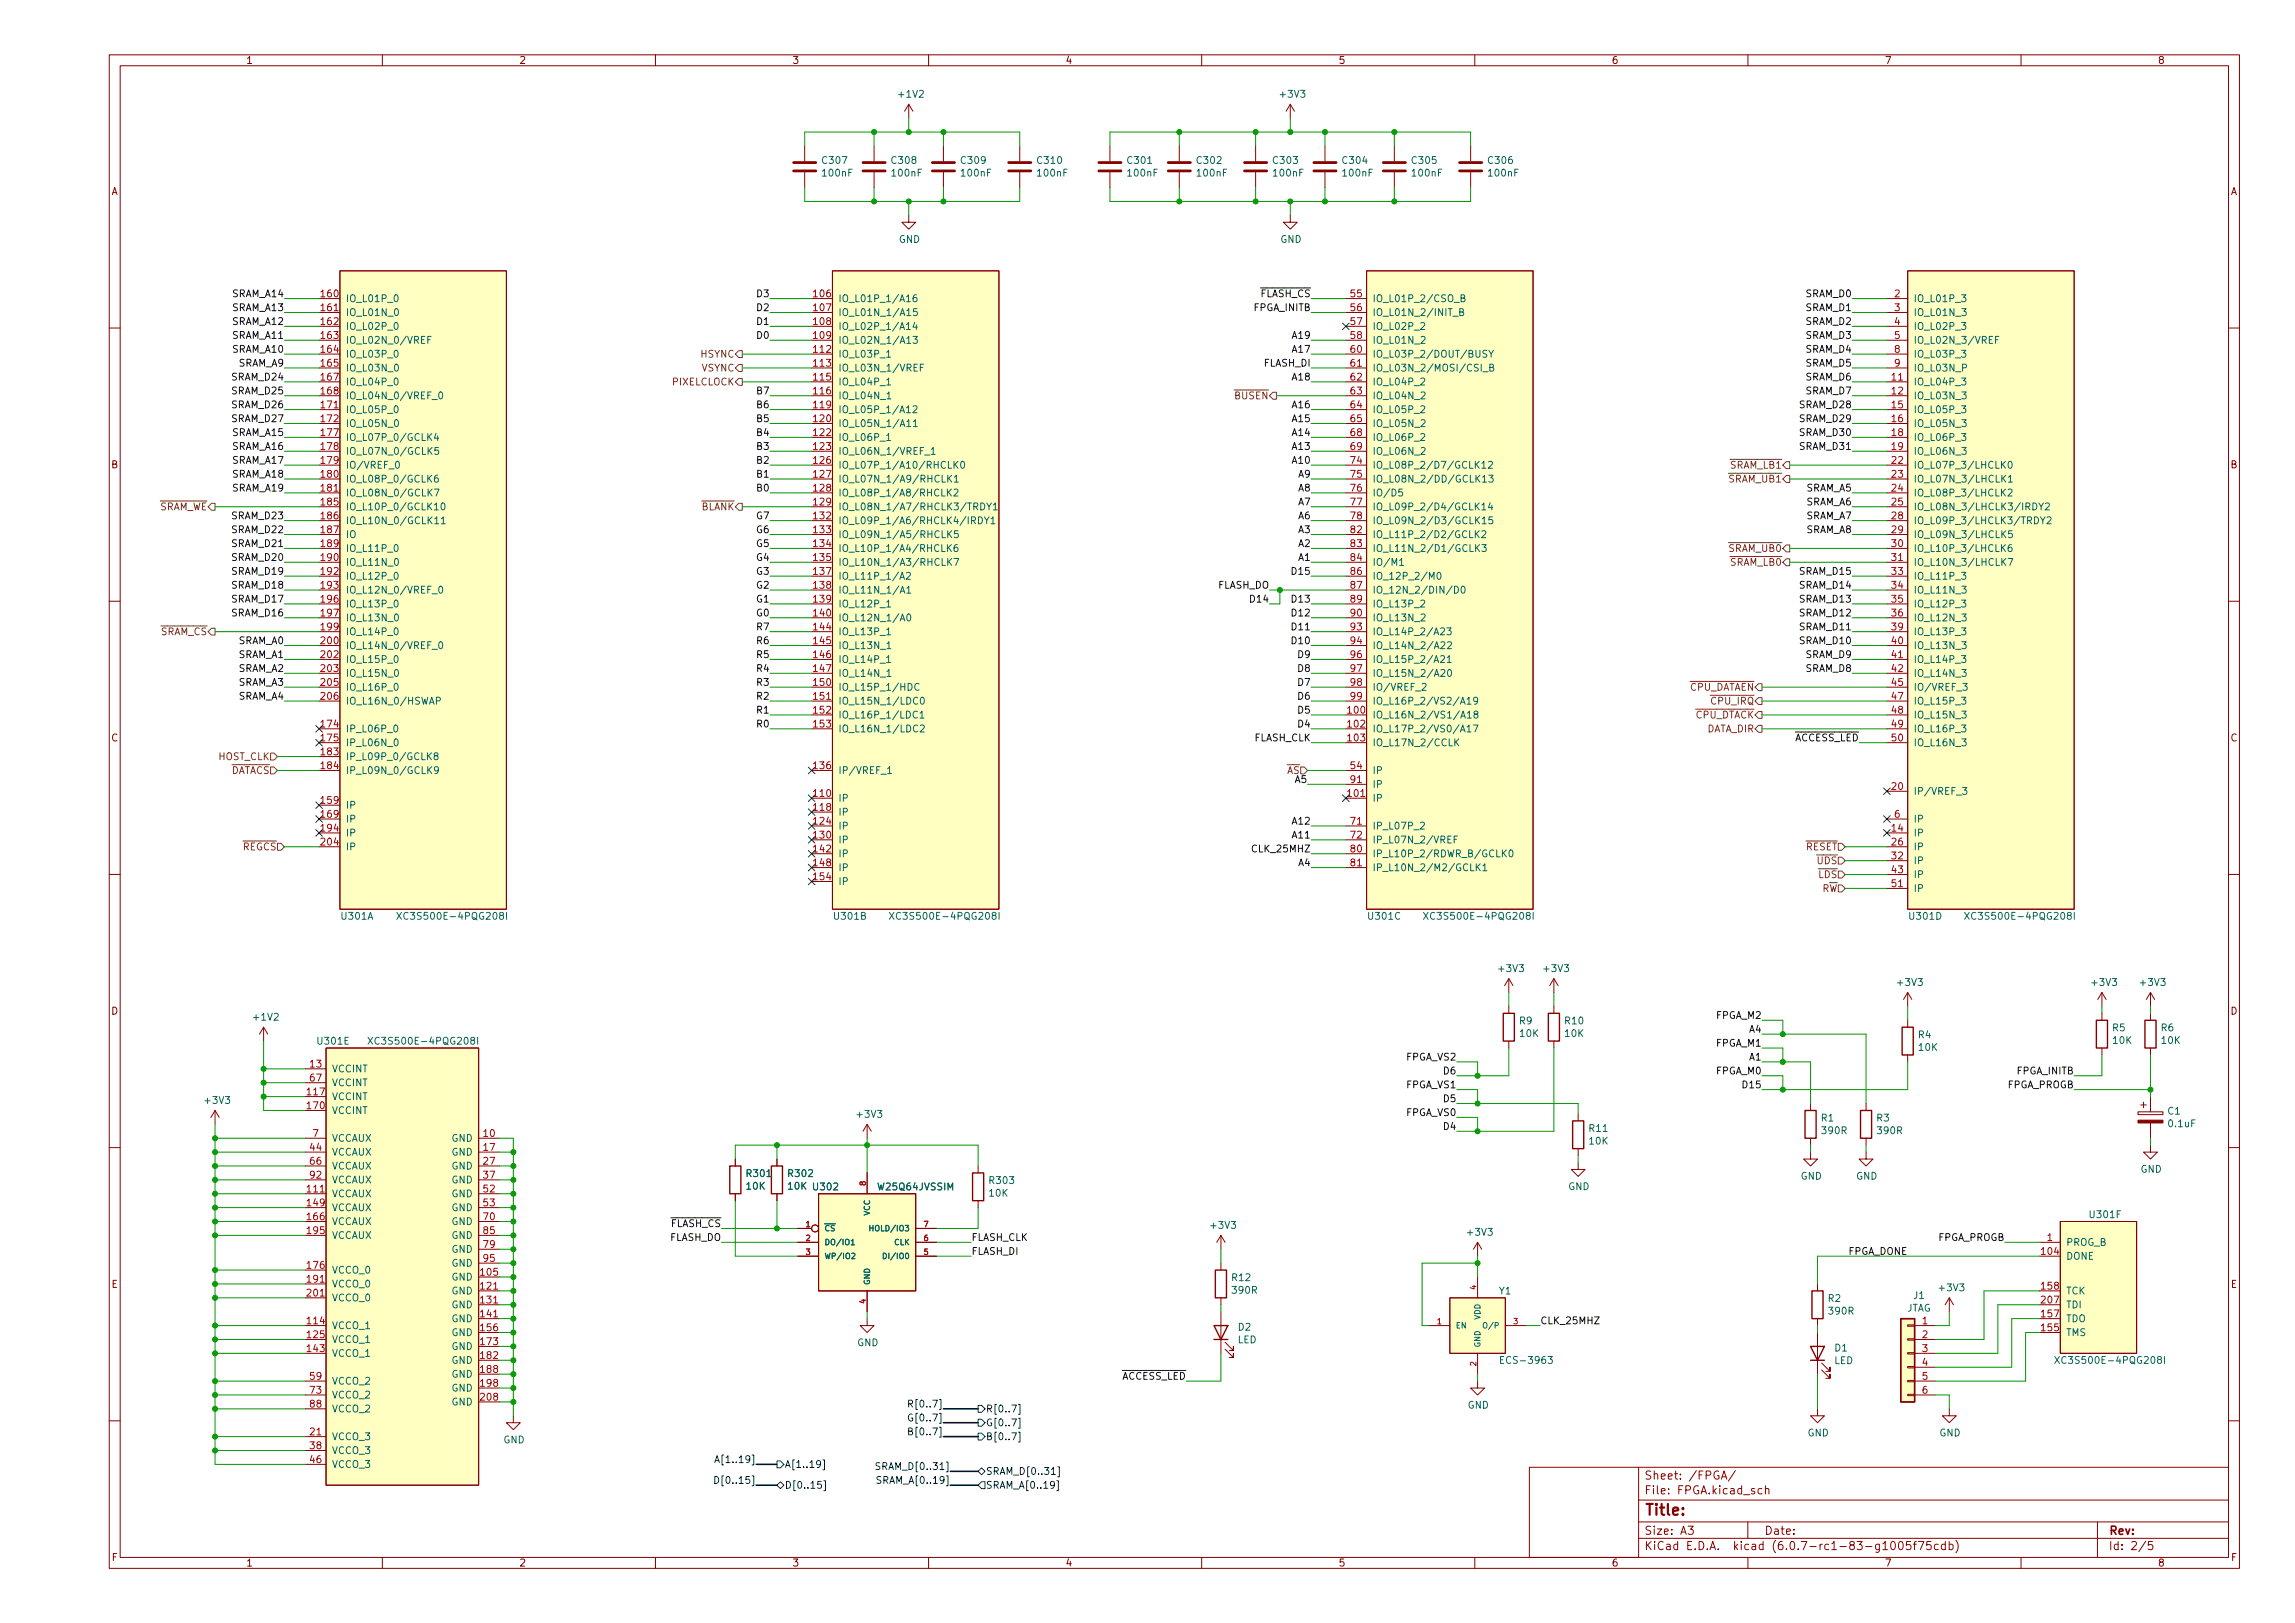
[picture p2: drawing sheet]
<svg xmlns="http://www.w3.org/2000/svg" width="420mm" height="297mm" viewBox="0 0 420 297" stroke-linecap="round" stroke-linejoin="round" font-family="sans-serif">
<defs><g id="words">
<text font-size="2.8" fill="#840000" x="301" y="277.3">Title:</text>
<g font-size="2.1" fill="#840000">
<text x="301" y="273.5">File: FPGA.kicad_sch</text>
<text x="301" y="270.8">Sheet: /FPGA/</text>
<text x="301" y="280.9">Size: A3</text>
<text x="323" y="280.9">Date:</text>
<text x="386" y="280.9">Rev:</text>
<text x="301" y="283.7">KiCad E.D.A. kicad (6.0.7-rc1-83-g1005f75cdb)</text>
<text x="386" y="283.7">Id: 2/5</text>
</g>
<g font-size="1.8" fill="#840000">
<text x="45" y="11.7">1</text>
<text x="95" y="11.7">2</text>
<text x="145" y="11.7">3</text>
<text x="195" y="11.7">4</text>
<text x="245" y="11.7">5</text>
<text x="295" y="11.7">6</text>
<text x="345" y="11.7">7</text>
<text x="395" y="11.7">8</text>
<text x="20.3" y="35.7">A</text>
<text x="408.3" y="35.7">A</text>
<text x="20.3" y="85.7">B</text>
<text x="408.3" y="85.7">B</text>
<text x="20.3" y="135.7">C</text>
<text x="408.3" y="135.7">C</text>
<text x="20.3" y="185.7">D</text>
<text x="408.3" y="185.7">D</text>
<text x="20.4" y="235.7">E</text>
<text x="408.4" y="235.7">E</text>
<text x="20.4" y="285.7">F</text>
<text x="45" y="286.7">1</text>
<text x="95" y="286.7">2</text>
<text x="145" y="286.7">3</text>
<text x="195" y="286.7">4</text>
<text x="245" y="286.7">5</text>
<text x="295" y="286.7">6</text>
<text x="345" y="286.7">7</text>
<text x="395" y="286.7">8</text>
<text x="408.4" y="285.7">F</text>
</g>
<g font-size="1.8" fill="#006464">
<text x="164.7" y="17.9">+1V2</text>
<text x="234.5" y="17.9">+3V3</text>
<text x="150.7" y="30">C307</text>
<text x="163.4" y="30">C308</text>
<text x="176.1" y="30">C309</text>
<text x="190" y="30">C310</text>
<text x="206.5" y="30">C301</text>
<text x="219.2" y="30">C302</text>
<text x="233.2" y="30">C303</text>
<text x="245.9" y="30">C304</text>
<text x="258.6" y="30">C305</text>
<text x="272.6" y="30">C306</text>
<text x="150.7" y="32.3">100nF</text>
<text x="163.4" y="32.3">100nF</text>
<text x="176.1" y="32.3">100nF</text>
<text x="190.1" y="32.3">100nF</text>
<text x="206.6" y="32.3">100nF</text>
<text x="219.3" y="32.3">100nF</text>
<text x="233.2" y="32.3">100nF</text>
<text x="245.9" y="32.3">100nF</text>
<text x="258.6" y="32.3">100nF</text>
<text x="272.6" y="32.3">100nF</text>
<text x="164.5" y="44.4">GND</text>
<text x="234.4" y="44.4">GND</text>
<text x="63.2" y="55.3">IO_L01P_0</text>
<text x="63.2" y="57.8">IO_L01N_0</text>
<text x="153.4" y="55.3">IO_L01P_1/A16</text>
<text x="153.4" y="57.8">IO_L01N_1/A15</text>
<text x="251.2" y="55.3">IO_L01P_2/CSO_B</text>
<text x="251.2" y="57.8">IO_L01N_2/INIT_B</text>
<text x="350.3" y="55.3">IO_L01P_3</text>
<text x="350.3" y="57.8">IO_L01N_3</text>
<text x="63.2" y="60.4">IO_L02P_0</text>
<text x="63.2" y="62.9">IO_L02N_0/VREF</text>
<text x="63.2" y="65.4">IO_L03P_0</text>
<text x="153.4" y="60.4">IO_L02P_1/A14</text>
<text x="153.4" y="62.9">IO_L02N_1/A13</text>
<text x="153.4" y="65.4">IO_L03P_1</text>
<text x="251.2" y="60.4">IO_L02P_2</text>
<text x="251.2" y="62.9">IO_L01N_2</text>
<text x="251.2" y="65.4">IO_L03P_2/DOUT/BUSY</text>
<text x="350.3" y="60.4">IO_L02P_3</text>
<text x="350.3" y="62.9">IO_L02N_3/VREF</text>
<text x="350.3" y="65.4">IO_L03P_3</text>
<text x="63.2" y="68">IO_L03N_0</text>
<text x="63.2" y="70.5">IO_L04P_0</text>
<text x="153.4" y="68">IO_L03N_1/VREF</text>
<text x="153.4" y="70.5">IO_L04P_1</text>
<text x="251.2" y="68">IO_L03N_2/MOSI/CSI_B</text>
<text x="251.2" y="70.5">IO_L04P_2</text>
<text x="350.3" y="70.5">IO_L04P_3</text>
<text x="350.3" y="68">IO_L03N_P</text>
<text x="63.2" y="73.1">IO_L04N_0/VREF_0</text>
<text x="63.2" y="75.6">IO_L05P_0</text>
<text x="153.4" y="73.1">IO_L04N_1</text>
<text x="153.4" y="75.6">IO_L05P_1/A12</text>
<text x="251.2" y="73.1">IO_L04N_2</text>
<text x="251.2" y="75.6">IO_L05P_2</text>
<text x="350.3" y="73.1">IO_L03N_3</text>
<text x="350.3" y="75.6">IO_L05P_3</text>
<text x="63.2" y="78.1">IO_L05N_0</text>
<text x="63.2" y="80.7">IO_L07P_0/GCLK4</text>
<text x="63.2" y="83.2">IO_L07N_0/GCLK5</text>
<text x="153.4" y="78.1">IO_L05N_1/A11</text>
<text x="153.4" y="80.7">IO_L06P_1</text>
<text x="153.4" y="83.2">IO_L06N_1/VREF_1</text>
<text x="251.2" y="78.1">IO_L05N_2</text>
<text x="251.2" y="80.7">IO_L06P_2</text>
<text x="251.2" y="83.2">IO_L06N_2</text>
<text x="350.3" y="78.1">IO_L05N_3</text>
<text x="350.3" y="80.7">IO_L06P_3</text>
<text x="350.3" y="83.2">IO_L06N_3</text>
<text x="63.2" y="85.8">IO/VREF_0</text>
<text x="63.2" y="88.3">IO_L08P_0/GCLK6</text>
<text x="153.4" y="85.8">IO_L07P_1/A10/RHCLK0</text>
<text x="153.4" y="88.3">IO_L07N_1/A9/RHCLK1</text>
<text x="251.2" y="85.8">IO_L08P_2/D7/GCLK12</text>
<text x="251.2" y="88.3">IO_L08N_2/DD/GCLK13</text>
<text x="350.3" y="85.8">IO_L07P_3/LHCLK0</text>
<text x="350.3" y="88.3">IO_L07N_3/LHCLK1</text>
<text x="63.2" y="90.8">IO_L08N_0/GCLK7</text>
<text x="63.2" y="93.4">IO_L10P_0/GCLK10</text>
<text x="63.2" y="95.9">IO_L10N_0/GCLK11</text>
<text x="153.4" y="90.8">IO_L08P_1/A8/RHCLK2</text>
<text x="153.4" y="93.4">IO_L08N_1/A7/RHCLK3/TRDY1</text>
<text x="153.4" y="95.9">IO_L09P_1/A6/RHCLK4/IRDY1</text>
<text x="251.2" y="90.8">IO/D5</text>
<text x="251.2" y="93.4">IO_L09P_2/D4/GCLK14</text>
<text x="251.2" y="95.9">IO_L09N_2/D3/GCLK15</text>
<text x="350.3" y="90.8">IO_L08P_3/LHCLK2</text>
<text x="350.3" y="93.4">IO_L08N_3/LHCLK3/IRDY2</text>
<text x="350.3" y="95.9">IO_L09P_3/LHCLK3/TRDY2</text>
<text x="63.2" y="98.5">IO</text>
<text x="63.2" y="101">IO_L11P_0</text>
<text x="153.4" y="98.5">IO_L09N_1/A5/RHCLK5</text>
<text x="153.4" y="101">IO_L10P_1/A4/RHCLK6</text>
<text x="251.2" y="98.5">IO_L11P_2/D2/GCLK2</text>
<text x="251.2" y="101">IO_L11N_2/D1/GCLK3</text>
<text x="350.3" y="98.5">IO_L09N_3/LHCLK5</text>
<text x="350.3" y="101">IO_L10P_3/LHCLK6</text>
<text x="63.2" y="103.5">IO_L11N_0</text>
<text x="63.2" y="106.1">IO_L12P_0</text>
<text x="153.4" y="103.5">IO_L10N_1/A3/RHCLK7</text>
<text x="153.4" y="106.1">IO_L11P_1/A2</text>
<text x="251.2" y="103.5">IO/M1</text>
<text x="251.2" y="106.1">IO_12P_2/M0</text>
<text x="350.3" y="103.5">IO_L10N_3/LHCLK7</text>
<text x="350.3" y="106.1">IO_L11P_3</text>
<text x="63.2" y="108.6">IO_L12N_0/VREF_0</text>
<text x="63.2" y="111.2">IO_L13P_0</text>
<text x="63.2" y="113.7">IO_L13N_0</text>
<text x="153.4" y="108.6">IO_L11N_1/A1</text>
<text x="153.4" y="111.2">IO_L12P_1</text>
<text x="153.4" y="113.7">IO_L12N_1/A0</text>
<text x="251.2" y="108.6">IO_12N_2/DIN/D0</text>
<text x="251.2" y="111.2">IO_L13P_2</text>
<text x="251.2" y="113.7">IO_L13N_2</text>
<text x="350.3" y="108.6">IO_L11N_3</text>
<text x="350.3" y="111.2">IO_L12P_3</text>
<text x="350.3" y="113.7">IO_L12N_3</text>
<text x="63.2" y="116.2">IO_L14P_0</text>
<text x="63.2" y="118.8">IO_L14N_0/VREF_0</text>
<text x="153.4" y="116.2">IO_L13P_1</text>
<text x="153.4" y="118.8">IO_L13N_1</text>
<text x="251.2" y="116.2">IO_L14P_2/A23</text>
<text x="251.2" y="118.8">IO_L14N_2/A22</text>
<text x="350.3" y="116.2">IO_L13P_3</text>
<text x="350.3" y="118.8">IO_L13N_3</text>
<text x="63.2" y="121.3">IO_L15P_0</text>
<text x="63.2" y="123.9">IO_L15N_0</text>
<text x="153.4" y="121.3">IO_L14P_1</text>
<text x="153.4" y="123.9">IO_L14N_1</text>
<text x="251.2" y="121.3">IO_L15P_2/A21</text>
<text x="251.2" y="123.9">IO_L15N_2/A20</text>
<text x="350.3" y="121.3">IO_L14P_3</text>
<text x="350.3" y="123.9">IO_L14N_3</text>
<text x="63.2" y="126.4">IO_L16P_0</text>
<text x="63.2" y="128.9">IO_L16N_0/HSWAP</text>
<text x="153.4" y="126.4">IO_L15P_1/HDC</text>
<text x="153.4" y="128.9">IO_L15N_1/LDC0</text>
<text x="153.4" y="131.5">IO_L16P_1/LDC1</text>
<text x="251.2" y="131.5">IO_L16N_2/VS1/A18</text>
<text x="251.2" y="126.4">IO/VREF_2</text>
<text x="251.2" y="128.9">IO_L16P_2/VS2/A19</text>
<text x="350.3" y="126.4">IO/VREF_3</text>
<text x="350.3" y="128.9">IO_L15P_3</text>
<text x="350.3" y="131.5">IO_L15N_3</text>
<text x="63.2" y="134">IP_L06P_0</text>
<text x="63.2" y="136.6">IP_L06N_0</text>
<text x="153.4" y="134">IO_L16N_1/LDC2</text>
<text x="251.2" y="134">IO_L17P_2/VS0/A17</text>
<text x="251.2" y="136.6">IO_L17N_2/CCLK</text>
<text x="350.3" y="134">IO_L16P_3</text>
<text x="350.3" y="136.6">IO_L16N_3</text>
<text x="63.2" y="139.1">IP_L09P_0/GCLK8</text>
<text x="63.2" y="141.6">IP_L09N_0/GCLK9</text>
<text x="153.4" y="141.6">IP/VREF_1</text>
<text x="251.2" y="141.6">IP</text>
<text x="63.2" y="148">IP</text>
<text x="153.4" y="146.7">IP</text>
<text x="153.4" y="149.3">IP</text>
<text x="251.2" y="146.7">IP</text>
<text x="251.2" y="144.2">IP</text>
<text x="350.3" y="145.5">IP/VREF_3</text>
<text x="63.2" y="150.5">IP</text>
<text x="63.2" y="153.1">IP</text>
<text x="63.2" y="155.6">IP</text>
<text x="153.4" y="151.8">IP</text>
<text x="153.4" y="154.3">IP</text>
<text x="251.2" y="151.8">IP_L07P_2</text>
<text x="251.2" y="154.3">IP_L07N_2/VREF</text>
<text x="350.3" y="153.1">IP</text>
<text x="350.3" y="155.6">IP</text>
<text x="350.3" y="150.5">IP</text>
<text x="153.4" y="156.9">IP</text>
<text x="153.4" y="159.4">IP</text>
<text x="153.4" y="162">IP</text>
<text x="251.2" y="156.9">IP_L10P_2/RDWR_B/GCLK0</text>
<text x="251.2" y="159.4">IP_L10N_2/M2/GCLK1</text>
<text x="350.3" y="158.2">IP</text>
<text x="350.3" y="160.7">IP</text>
<text x="350.3" y="163.2">IP</text>
<text x="62.6" y="168.3">U301A</text>
<text x="73.9" y="168.3">XC3S500E-4PQG208I</text>
<text x="152.8" y="168.3">U301B</text>
<text x="164.1" y="168.3">XC3S500E-4PQG208I</text>
<text x="250.6" y="168.3">U301C</text>
<text x="261.9" y="168.3">XC3S500E-4PQG208I</text>
<text x="349.7" y="168.3">U301D</text>
<text x="360.9" y="168.3">XC3S500E-4PQG208I</text>
<text x="274.5" y="177.9">+3V3</text>
<text x="282.8" y="177.9">+3V3</text>
<text x="347.5" y="180.4">+3V3</text>
<text x="383.1" y="180.4">+3V3</text>
<text x="392" y="180.4">+3V3</text>
<text x="46.6" y="186.8">+1V2</text>
<text x="58.3" y="191.2">U301E</text>
<text x="68.6" y="191.2">XC3S500E-4PQG208I</text>
<text x="278.2" y="187.5">R9</text>
<text x="278.3" y="189.8">10K</text>
<text x="286.6" y="187.5">R10</text>
<text x="286.6" y="189.8">10K</text>
<text x="351.2" y="190">R4</text>
<text x="386.8" y="188.7">R5</text>
<text x="386.9" y="191">10K</text>
<text x="395.7" y="188.7">R6</text>
<text x="395.8" y="191">10K</text>
<text x="60.7" y="196.3">VCCINT</text>
<text x="351.3" y="192.3">10K</text>
<text x="37.7" y="202">+3V3</text>
<text x="60.7" y="201.3">VCCINT</text>
<text x="60.7" y="203.9">VCCINT</text>
<text x="60.7" y="198.8">VCCINT</text>
<text x="396.9" y="204">C1</text>
<text x="60.7" y="209">VCCAUX</text>
<text x="82.7" y="209">GND</text>
<text x="157" y="204.6">+3V3</text>
<text x="291" y="207.1">R11</text>
<text x="291" y="209.5">10K</text>
<text x="333.4" y="205.2">R1</text>
<text x="333.7" y="207.6">390R</text>
<text x="343.6" y="205.2">R3</text>
<text x="343.8" y="207.6">390R</text>
<text x="397.1" y="206.3">0.1uF</text>
<text x="60.7" y="211.5">VCCAUX</text>
<text x="60.7" y="214">VCCAUX</text>
<text x="82.7" y="211.5">GND</text>
<text x="82.7" y="214">GND</text>
<text x="136.8" y="215.4">R301</text>
<text x="144.4" y="215.4">R302</text>
<text x="329.6" y="215.9">GND</text>
<text x="339.8" y="215.9">GND</text>
<text x="391.9" y="214.6">GND</text>
<text x="60.7" y="219.1">VCCAUX</text>
<text x="60.7" y="221.7">VCCAUX</text>
<text x="60.7" y="216.6">VCCAUX</text>
<text x="82.7" y="216.6">GND</text>
<text x="82.7" y="219.1">GND</text>
<text x="82.7" y="221.7">GND</text>
<text x="136.7" y="217.7">10K</text>
<text x="144.3" y="217.7">10K</text>
<text x="149" y="217.8">U302</text>
<text x="160.9" y="217.8">W25Q64JVSSIM</text>
<text x="181.1" y="219">10K</text>
<text x="181.3" y="216.7">R303</text>
<text x="287.1" y="217.8">GND</text>
<text x="60.7" y="224.2">VCCAUX</text>
<text x="60.7" y="226.7">VCCAUX</text>
<text x="82.7" y="224.2">GND</text>
<text x="82.7" y="226.7">GND</text>
<text x="221.8" y="224.9">+3V3</text>
<text x="268.8" y="226.1">+3V3</text>
<text x="382.7" y="222.9">U301F</text>
<text x="60.7" y="233.1">VCCO_0</text>
<text x="82.7" y="229.3">GND</text>
<text x="82.7" y="231.8">GND</text>
<text x="378.2" y="228">PROG_B</text>
<text x="378.2" y="230.5">DONE</text>
<text x="60.7" y="235.6">VCCO_0</text>
<text x="60.7" y="238.2">VCCO_0</text>
<text x="82.7" y="234.4">GND</text>
<text x="82.7" y="236.9">GND</text>
<text x="82.7" y="239.4">GND</text>
<text x="225.6" y="234.5">R12</text>
<text x="225.7" y="236.8">390R</text>
<text x="274.5" y="236.9">Y1</text>
<text x="334.7" y="238.3">R2</text>
<text x="350.3" y="237.7">J1</text>
<text x="355.2" y="236.3">+3V3</text>
<text x="378.2" y="236.9">TCK</text>
<text x="378.2" y="239.4">TDI</text>
<text x="60.7" y="243.2">VCCO_1</text>
<text x="60.7" y="245.8">VCCO_1</text>
<text x="82.7" y="242">GND</text>
<text x="82.7" y="244.5">GND</text>
<text x="226.6" y="245.8">LED</text>
<text x="226.7" y="243.5">D2</text>
<text x="334.9" y="240.6">390R</text>
<text x="349" y="240">JTAG</text>
<text x="378.2" y="244.5">TMS</text>
<text x="378.2" y="242">TDO</text>
<text x="60.7" y="248.3">VCCO_1</text>
<text x="82.7" y="247.1">GND</text>
<text x="82.7" y="249.6">GND</text>
<text x="156.9" y="246.4">GND</text>
<text x="275.3" y="249.6">ECS-3963</text>
<text x="335.8" y="249.6">LED</text>
<text x="335.9" y="247.3">D1</text>
<text x="377.4" y="249.6">XC3S500E-4PQG208I</text>
<text x="60.7" y="253.4">VCCO_2</text>
<text x="60.7" y="255.9">VCCO_2</text>
<text x="82.7" y="252.1">GND</text>
<text x="82.7" y="254.7">GND</text>
<text x="82.7" y="257.2">GND</text>
<text x="268.7" y="257.8">GND</text>
<text x="60.7" y="263.6">VCCO_3</text>
<text x="60.7" y="258.5">VCCO_2</text>
<text x="330.9" y="262.9">GND</text>
<text x="355" y="262.9">GND</text>
<text x="60.7" y="266.1">VCCO_3</text>
<text x="60.7" y="268.6">VCCO_3</text>
<text x="92.1" y="264.1">GND</text>
</g>
<g font-size="1.8" fill="#0f0f0f">
<text x="42.6" y="59.5">SRAM_A12</text>
<text x="42.6" y="56.9">SRAM_A13</text>
<text x="42.6" y="54.4">SRAM_A14</text>
<text x="138.7" y="54.4">D3</text>
<text x="138.7" y="56.9">D2</text>
<text x="138.7" y="59.5">D1</text>
<text x="229.3" y="54.4">~{FLASH_CS}</text>
<text x="229.5" y="56.9">FPGA_INITB</text>
<text x="330.6" y="54.4">SRAM_D0</text>
<text x="330.6" y="59.5">SRAM_D2</text>
<text x="330.6" y="56.9">SRAM_D1</text>
<text x="42.6" y="62">SRAM_A11</text>
<text x="42.6" y="64.5">SRAM_A10</text>
<text x="138.7" y="62">D0</text>
<text x="236.8" y="62">A19</text>
<text x="236.8" y="64.5">A17</text>
<text x="330.6" y="64.5">SRAM_D4</text>
<text x="330.6" y="62">SRAM_D3</text>
<text x="42.6" y="69.6">SRAM_D24</text>
<text x="43.6" y="67.1">SRAM_A9</text>
<text x="231.4" y="67.1">FLASH_DI</text>
<text x="236.8" y="69.6">A18</text>
<text x="330.6" y="67.1">SRAM_D5</text>
<text x="330.6" y="69.6">SRAM_D6</text>
<text x="42.6" y="77.2">SRAM_D27</text>
<text x="42.6" y="72.2">SRAM_D25</text>
<text x="42.6" y="74.7">SRAM_D26</text>
<text x="138.7" y="72.2">B7</text>
<text x="138.7" y="74.7">B6</text>
<text x="138.7" y="77.2">B5</text>
<text x="236.8" y="77.2">A15</text>
<text x="236.8" y="74.7">A16</text>
<text x="329.7" y="77.2">SRAM_D29</text>
<text x="329.7" y="74.7">SRAM_D28</text>
<text x="330.6" y="72.2">SRAM_D7</text>
<text x="42.6" y="79.8">SRAM_A15</text>
<text x="42.6" y="82.3">SRAM_A16</text>
<text x="138.7" y="82.3">B3</text>
<text x="138.7" y="79.8">B4</text>
<text x="236.8" y="82.3">A13</text>
<text x="236.8" y="79.8">A14</text>
<text x="329.7" y="82.3">SRAM_D31</text>
<text x="329.7" y="79.8">SRAM_D30</text>
<text x="42.6" y="87.4">SRAM_A18</text>
<text x="42.6" y="89.9">SRAM_A19</text>
<text x="42.6" y="84.9">SRAM_A17</text>
<text x="138.7" y="84.9">B2</text>
<text x="138.7" y="89.9">B0</text>
<text x="138.7" y="87.4">B1</text>
<text x="236.8" y="84.9">A10</text>
<text x="237.8" y="87.4">A9</text>
<text x="237.8" y="89.9">A8</text>
<text x="330.6" y="89.9">SRAM_A5</text>
<text x="42.6" y="95">SRAM_D23</text>
<text x="138.6" y="95">G7</text>
<text x="237.8" y="95">A6</text>
<text x="237.8" y="92.5">A7</text>
<text x="330.6" y="92.5">SRAM_A6</text>
<text x="330.6" y="95">SRAM_A7</text>
<text x="42.6" y="97.6">SRAM_D22</text>
<text x="42.6" y="100.1">SRAM_D21</text>
<text x="138.6" y="97.6">G6</text>
<text x="138.6" y="100.1">G5</text>
<text x="237.8" y="97.6">A3</text>
<text x="237.8" y="100.1">A2</text>
<text x="330.6" y="97.6">SRAM_A8</text>
<text x="42.6" y="102.6">SRAM_D20</text>
<text x="42.6" y="107.7">SRAM_D18</text>
<text x="42.6" y="105.2">SRAM_D19</text>
<text x="138.6" y="102.6">G4</text>
<text x="138.6" y="107.7">G2</text>
<text x="138.6" y="105.2">G3</text>
<text x="222.9" y="107.7">FLASH_DO</text>
<text x="236.8" y="105.2">D15</text>
<text x="237.8" y="102.6">A1</text>
<text x="329.7" y="105.2">SRAM_D15</text>
<text x="329.7" y="107.7">SRAM_D14</text>
<text x="42.6" y="112.8">SRAM_D16</text>
<text x="42.6" y="110.3">SRAM_D17</text>
<text x="138.6" y="110.3">G1</text>
<text x="138.6" y="112.8">G0</text>
<text x="229.2" y="110.3">D14</text>
<text x="236.8" y="110.3">D13</text>
<text x="236.8" y="112.8">D12</text>
<text x="329.7" y="110.3">SRAM_D13</text>
<text x="329.7" y="112.8">SRAM_D12</text>
<text x="43.6" y="117.9">SRAM_A0</text>
<text x="138.7" y="115.3">R7</text>
<text x="138.7" y="117.9">R6</text>
<text x="236.8" y="117.9">D10</text>
<text x="236.8" y="115.3">D11</text>
<text x="329.7" y="117.9">SRAM_D10</text>
<text x="329.7" y="115.3">SRAM_D11</text>
<text x="43.6" y="125.5">SRAM_A3</text>
<text x="43.6" y="123">SRAM_A2</text>
<text x="43.6" y="120.4">SRAM_A1</text>
<text x="138.7" y="123">R4</text>
<text x="138.7" y="120.4">R5</text>
<text x="138.7" y="125.5">R3</text>
<text x="237.8" y="125.5">D7</text>
<text x="237.8" y="123">D8</text>
<text x="237.8" y="120.4">D9</text>
<text x="330.6" y="120.4">SRAM_D9</text>
<text x="330.6" y="123">SRAM_D8</text>
<text x="43.6" y="128">SRAM_A4</text>
<text x="138.7" y="128">R2</text>
<text x="138.7" y="130.6">R1</text>
<text x="237.8" y="128">D6</text>
<text x="237.8" y="130.6">D5</text>
<text x="138.7" y="133.1">R0</text>
<text x="229.5" y="135.7">FLASH_CLK</text>
<text x="237.8" y="133.1">D4</text>
<text x="327.1" y="135.7">~{ACCESS_LED}</text>
<text x="237.1" y="143.3">A5</text>
<text x="229.6" y="156">CLK_25MHZ</text>
<text x="236.8" y="150.9">A12</text>
<text x="236.8" y="153.4">A11</text>
<text x="237.8" y="158.5">A4</text>
<text x="314.2" y="186.5">FPGA_M2</text>
<text x="314.2" y="191.5">FPGA_M1</text>
<text x="320.3" y="189">A4</text>
<text x="257.5" y="194.1">FPGA_VS2</text>
<text x="264.4" y="196.6">D6</text>
<text x="314.2" y="196.6">FPGA_M0</text>
<text x="320.3" y="194.1">A1</text>
<text x="369.2" y="196.6">FPGA_INITB</text>
<text x="257.5" y="199.2">FPGA_VS1</text>
<text x="264.4" y="201.7">D5</text>
<text x="319.3" y="199.2">D15</text>
<text x="367.3" y="199.2">FPGA_PROGB</text>
<text x="257.5" y="204.2">FPGA_VS0</text>
<text x="264.4" y="206.8">D4</text>
<text x="121.4" y="224.6">~{FLASH_CS}</text>
<text x="122.5" y="227.1">FLASH_DO</text>
<text x="177.8" y="227.1">FLASH_CLK</text>
<text x="354.6" y="227.1">FPGA_PROGB</text>
<text x="177.8" y="229.6">FLASH_DI</text>
<text x="338.2" y="229.6">FPGA_DONE</text>
<text x="281.9" y="242.3">CLK_25MHZ</text>
<text x="203.9" y="252.5">~{ACCESS_LED}</text>
</g>
<g font-size="1.8" fill="#a90000">
<text x="58.8" y="54.4">160</text>
<text x="58.8" y="56.9">161</text>
<text x="58.8" y="59.5">162</text>
<text x="149" y="54.4">106</text>
<text x="149" y="56.9">107</text>
<text x="149" y="59.5">108</text>
<text x="247.3" y="54.4">55</text>
<text x="247.3" y="56.9">56</text>
<text x="247.3" y="59.5">57</text>
<text x="346.9" y="54.4">2</text>
<text x="346.9" y="56.9">3</text>
<text x="346.9" y="59.5">4</text>
<text x="58.8" y="62">163</text>
<text x="58.8" y="64.6">164</text>
<text x="149" y="62">109</text>
<text x="149" y="64.6">112</text>
<text x="247.3" y="62">58</text>
<text x="247.3" y="64.6">60</text>
<text x="346.9" y="62">5</text>
<text x="346.9" y="64.6">8</text>
<text x="58.8" y="67.1">165</text>
<text x="58.8" y="69.6">167</text>
<text x="149" y="67.1">113</text>
<text x="149" y="69.6">115</text>
<text x="247.3" y="67.1">61</text>
<text x="247.3" y="69.6">62</text>
<text x="346.4" y="69.6">11</text>
<text x="346.9" y="67.1">9</text>
<text x="58.8" y="72.2">168</text>
<text x="58.8" y="74.7">171</text>
<text x="58.8" y="77.3">172</text>
<text x="149" y="72.2">116</text>
<text x="149" y="74.7">119</text>
<text x="149" y="77.3">120</text>
<text x="247.3" y="72.2">63</text>
<text x="247.3" y="74.7">64</text>
<text x="247.3" y="77.3">65</text>
<text x="346.4" y="72.2">12</text>
<text x="346.4" y="74.7">15</text>
<text x="346.4" y="77.3">16</text>
<text x="58.8" y="79.8">177</text>
<text x="58.8" y="82.3">178</text>
<text x="149" y="79.8">122</text>
<text x="149" y="82.3">123</text>
<text x="247.3" y="79.8">68</text>
<text x="247.3" y="82.3">69</text>
<text x="346.4" y="79.8">18</text>
<text x="346.4" y="82.3">19</text>
<text x="58.8" y="84.9">179</text>
<text x="58.8" y="87.4">180</text>
<text x="58.8" y="90">181</text>
<text x="149" y="84.9">126</text>
<text x="149" y="87.4">127</text>
<text x="149" y="90">128</text>
<text x="247.3" y="84.9">74</text>
<text x="247.3" y="87.4">75</text>
<text x="247.3" y="90">76</text>
<text x="346.4" y="84.9">22</text>
<text x="346.4" y="87.4">23</text>
<text x="346.4" y="90">24</text>
<text x="58.8" y="92.5">185</text>
<text x="58.8" y="95">186</text>
<text x="149" y="92.5">129</text>
<text x="149" y="95">132</text>
<text x="247.3" y="92.5">77</text>
<text x="247.3" y="95">78</text>
<text x="346.4" y="92.5">25</text>
<text x="346.4" y="95">28</text>
<text x="58.8" y="97.6">187</text>
<text x="58.8" y="100.1">189</text>
<text x="149" y="97.6">133</text>
<text x="149" y="100.1">134</text>
<text x="247.3" y="97.6">82</text>
<text x="247.3" y="100.1">83</text>
<text x="346.4" y="97.6">29</text>
<text x="346.4" y="100.1">30</text>
<text x="58.8" y="102.7">190</text>
<text x="58.8" y="105.2">192</text>
<text x="58.8" y="107.7">193</text>
<text x="149" y="102.7">135</text>
<text x="149" y="105.2">137</text>
<text x="149" y="107.7">138</text>
<text x="247.3" y="102.7">84</text>
<text x="247.3" y="105.2">86</text>
<text x="247.3" y="107.7">87</text>
<text x="346.4" y="102.7">31</text>
<text x="346.4" y="105.2">33</text>
<text x="346.4" y="107.7">34</text>
<text x="58.8" y="110.3">196</text>
<text x="58.8" y="112.8">197</text>
<text x="149" y="110.3">139</text>
<text x="149" y="112.8">140</text>
<text x="247.3" y="110.3">89</text>
<text x="247.3" y="112.8">90</text>
<text x="346.4" y="110.3">35</text>
<text x="346.4" y="112.8">36</text>
<text x="58.8" y="115.4">199</text>
<text x="58.8" y="117.9">200</text>
<text x="149" y="115.4">144</text>
<text x="149" y="117.9">145</text>
<text x="247.3" y="115.4">93</text>
<text x="247.3" y="117.9">94</text>
<text x="346.4" y="115.4">39</text>
<text x="346.4" y="117.9">40</text>
<text x="58.8" y="120.4">202</text>
<text x="58.8" y="123">203</text>
<text x="58.8" y="125.5">205</text>
<text x="149" y="120.4">146</text>
<text x="149" y="123">147</text>
<text x="149" y="125.5">150</text>
<text x="247.3" y="120.4">96</text>
<text x="247.3" y="123">97</text>
<text x="247.3" y="125.5">98</text>
<text x="346.4" y="120.4">41</text>
<text x="346.4" y="123">42</text>
<text x="346.4" y="125.5">45</text>
<text x="58.8" y="128.1">206</text>
<text x="149" y="128.1">151</text>
<text x="149" y="130.6">152</text>
<text x="246.8" y="130.6">100</text>
<text x="247.3" y="128.1">99</text>
<text x="346.4" y="128.1">47</text>
<text x="346.4" y="130.6">48</text>
<text x="58.8" y="133.1">174</text>
<text x="58.8" y="135.7">175</text>
<text x="149" y="133.1">153</text>
<text x="246.8" y="133.1">102</text>
<text x="246.8" y="135.7">103</text>
<text x="346.4" y="133.1">49</text>
<text x="346.4" y="135.7">50</text>
<text x="58.8" y="138.2">183</text>
<text x="58.8" y="140.8">184</text>
<text x="149" y="140.8">136</text>
<text x="247.3" y="140.8">54</text>
<text x="247.3" y="143.3">91</text>
<text x="58.8" y="147.1">159</text>
<text x="58.8" y="149.6">169</text>
<text x="149" y="145.8">110</text>
<text x="149" y="148.4">118</text>
<text x="246.8" y="145.8">101</text>
<text x="346.4" y="144.6">20</text>
<text x="346.9" y="149.6">6</text>
<text x="58.8" y="152.2">194</text>
<text x="58.8" y="154.7">204</text>
<text x="149" y="150.9">124</text>
<text x="149" y="153.5">130</text>
<text x="149" y="156">142</text>
<text x="247.3" y="150.9">71</text>
<text x="247.3" y="153.5">72</text>
<text x="247.3" y="156">80</text>
<text x="346.4" y="152.2">14</text>
<text x="346.4" y="154.7">26</text>
<text x="149" y="158.5">148</text>
<text x="149" y="161.1">154</text>
<text x="247.3" y="158.5">81</text>
<text x="346.4" y="157.3">32</text>
<text x="346.4" y="159.8">43</text>
<text x="346.4" y="162.3">51</text>
<text x="56.8" y="195.4">13</text>
<text x="56.8" y="197.9">67</text>
<text x="56.3" y="200.4">117</text>
<text x="56.3" y="203">170</text>
<text x="57.3" y="208.1">7</text>
<text x="88.6" y="208.1">10</text>
<text x="56.8" y="210.6">44</text>
<text x="56.8" y="213.1">66</text>
<text x="56.8" y="215.7">92</text>
<text x="88.6" y="210.6">17</text>
<text x="88.6" y="213.1">27</text>
<text x="88.6" y="215.7">37</text>
<text x="56.3" y="218.2">111</text>
<text x="56.3" y="220.8">149</text>
<text x="88.6" y="218.2">52</text>
<text x="88.6" y="220.8">53</text>
<text x="56.3" y="223.3">166</text>
<text x="56.3" y="225.8">195</text>
<text x="88.6" y="223.3">70</text>
<text x="88.6" y="225.8">85</text>
<text x="374.8" y="227.1">1</text>
<text x="56.3" y="232.2">176</text>
<text x="88.1" y="233.5">105</text>
<text x="88.6" y="228.4">79</text>
<text x="88.6" y="230.9">95</text>
<text x="373.8" y="229.7">104</text>
<text x="56.3" y="234.7">191</text>
<text x="56.3" y="237.3">201</text>
<text x="88.1" y="236">121</text>
<text x="88.1" y="238.5">131</text>
<text x="373.8" y="236">158</text>
<text x="373.8" y="238.5">207</text>
<text x="56.3" y="242.4">114</text>
<text x="56.3" y="244.9">125</text>
<text x="88.1" y="241.1">141</text>
<text x="88.1" y="243.6">156</text>
<text x="351.9" y="242.4">1</text>
<text x="351.9" y="244.9">2</text>
<text x="373.8" y="243.6">155</text>
<text x="373.8" y="241.1">157</text>
<text x="56.3" y="247.4">143</text>
<text x="88.1" y="246.2">173</text>
<text x="88.1" y="248.7">182</text>
<text x="88.1" y="251.2">188</text>
<text x="351.9" y="247.4">3</text>
<text x="351.9" y="250">4</text>
<text x="56.8" y="252.5">59</text>
<text x="56.8" y="255.1">73</text>
<text x="56.8" y="257.6">88</text>
<text x="88.1" y="253.8">198</text>
<text x="88.1" y="256.3">208</text>
<text x="351.9" y="252.5">5</text>
<text x="351.9" y="255.1">6</text>
<text x="56.8" y="262.7">21</text>
<text x="56.8" y="265.2">38</text>
<text x="56.8" y="267.8">46</text>
</g>
<g font-size="1.8" fill="#725600">
<text x="128.3" y="65.4">HSYNC</text>
<text x="123.1" y="70.5">PIXELCLOCK</text>
<text x="128.4" y="68">VSYNC</text>
<text x="224.7" y="73.1">~{BUSEN}</text>
<text x="315.2" y="88.3">~{SRAM_UB1}</text>
<text x="315.4" y="85.8">~{SRAM_LB1}</text>
<text x="27.6" y="93.4">~{SRAM_WE}</text>
<text x="127" y="93.4">~{BLANK}</text>
<text x="315.2" y="101">~{SRAM_UB0}</text>
<text x="315.4" y="103.5">~{SRAM_LB0}</text>
<text x="28" y="116.2">~{SRAM_CS}</text>
<text x="307.7" y="126.4">~{CPU_DATAEN}</text>
<text x="308.9" y="131.5">~{CPU_DTACK}</text>
<text x="312" y="128.9">~{CPU_IRQ}</text>
<text x="312.3" y="134">DATA_DIR</text>
<text x="39.9" y="139.1">HOST_CLK</text>
<text x="40.7" y="141.6">~{DATACS}</text>
<text x="234.2" y="141.6">~{AS}</text>
<text x="43" y="155.6">~{REGCS}</text>
<text x="329.2" y="155.6">~{RESET}</text>
<text x="331.3" y="158.2">~{UDS}</text>
<text x="331.5" y="160.7">~{LDS}</text>
<text x="332.1" y="163.2">R~{W}</text>
</g>
<g font-size="1.8" fill="#000084">
<text x="167.3" y="257.6">R[0..7]</text>
<text x="167.2" y="260.1">G[0..7]</text>
<text x="167.3" y="262.7">B[0..7]</text>
<text x="180.4" y="261">G[0..7]</text>
<text x="180.4" y="263.6">B[0..7]</text>
<text x="180.4" y="258.5">R[0..7]</text>
<text x="132" y="267.7">A[1..19]</text>
<text x="143.6" y="268.6">A[1..19]</text>
<text x="161.4" y="269">SRAM_D[0..31]</text>
<text x="180.4" y="269.9">SRAM_D[0..31]</text>
<text x="132" y="271.6">D[0..15]</text>
<text x="143.6" y="272.5">D[0..15]</text>
<text x="161.4" y="271.6">SRAM_A[0..19]</text>
<text x="180.4" y="272.5">SRAM_A[0..19]</text>
</g>
<g font-size="1.4" fill="#a90000">
<text x="158.5" y="217" transform="rotate(-90 158.5 217)">8</text>
<text x="147.6" y="224.6">1</text>
<text x="147.6" y="227.1">2</text>
<text x="169.2" y="227.1">6</text>
<text x="169.2" y="224.6">7</text>
<text x="147.6" y="229.7">3</text>
<text x="169.2" y="229.7">5</text>
<text x="158.5" y="238.6" transform="rotate(-90 158.5 238.6)">4</text>
<text x="270.3" y="236" transform="rotate(-90 270.3 236)">4</text>
<text x="263.1" y="242.4">1</text>
<text x="277.1" y="242.4">3</text>
<text x="270.3" y="250" transform="rotate(-90 270.3 250)">2</text>
</g>
<g font-size="1.4" fill="#006464">
<text x="150.9" y="225.3">~{CS}</text>
<text x="150.9" y="227.9">DO/IO1</text>
<text x="159.3" y="222.5" transform="rotate(-90 159.3 222.5)">VCC</text>
<text x="159.9" y="225.3">HOLD/IO3</text>
<text x="163.7" y="227.9">CLK</text>
<text x="150.9" y="230.4">WP/IO2</text>
<text x="162.5" y="230.4">DI/IO0</text>
<text x="159.3" y="235.2" transform="rotate(-90 159.3 235.2)">GND</text>
<text x="266.4" y="243.1">EN</text>
<text x="271" y="241.5" transform="rotate(-90 271 241.5)">VDD</text>
<text x="272.1" y="243.1">O/P</text>
<text x="271" y="246.7" transform="rotate(-90 271 246.7)">GND</text>
</g>
</g></defs>
<g fill="none" stroke="#840000" stroke-width=".18">
<path d="M20 10h390v277h-390zM22 12h386v273h-386zM70 10v2M120 10v2M166.4 19.1l-.8 1.3M166.4 19.1v2.5M166.4 19.1l.7 1.3M170 10v2M220 10v2M236.2 19.1l-.7 1.3M236.2 19.1v2.5M236.2 19.1l.8 1.3"/>
<path d="M270 10v2M320 10v2M370 10v2M147.3 26.7v2.8M147.3 31.5v2.8M160 26.7v2.8M160 31.5v2.8M166.4 39.4v1.3h1.2l-1.2 1.2-1.3-1.2h1.3M172.7 26.7v2.8M172.7 31.5v2.8M186.7 26.7v2.8M186.7 31.5v2.8"/>
<path d="M203.2 26.7v2.8M203.2 31.5v2.8M215.9 26.7v2.8M215.9 31.5v2.8M229.9 26.7v2.8M229.9 31.5v2.8M236.2 39.4v1.3h1.3l-1.3 1.2-1.3-1.2h1.3M242.6 26.7v2.8M242.6 31.5v2.8M255.3 26.7v2.8M255.3 31.5v2.8M269.2 26.7v2.8"/>
<path d="M269.2 31.5v2.8M58.4 54.6h3.8M58.4 57.2h3.8M58.4 59.7h3.8M62.2 49.6h30.5v116.8h-30.5zM148.6 54.6h3.8M148.6 57.2h3.8M148.6 59.7h3.8M152.4 49.6h30.5v116.8h-30.5zM246.4 54.6h3.8M246.4 57.2h3.8M246.4 59.7h3.8"/>
<path d="M250.2 49.6h30.5v116.8h-30.5zM345.4 54.6h3.8M345.4 57.2h3.8M345.4 59.7h3.8M349.2 49.6h30.5v116.8h-30.5zM20 60h2M58.4 62.3h3.8M58.4 64.8h3.8M58.4 67.3h3.8M58.4 69.9h3.8M58.4 72.4h3.8M58.4 75h3.8"/>
<path d="M58.4 77.5h3.8M148.6 62.3h3.8M148.6 64.8h3.8M148.6 67.3h3.8M148.6 69.9h3.8M148.6 72.4h3.8M148.6 75h3.8M148.6 77.5h3.8M246.4 62.3h3.8M246.4 64.8h3.8M246.4 67.3h3.8M246.4 69.9h3.8"/>
<path d="M246.4 72.4h3.8M246.4 75h3.8M246.4 77.5h3.8M345.4 62.3h3.8M345.4 64.8h3.8M345.4 67.3h3.8M345.4 69.9h3.8M345.4 72.4h3.8M345.4 75h3.8M345.4 77.5h3.8M408 60h2M58.4 80h3.8"/>
<path d="M58.4 82.6h3.8M58.4 85.1h3.8M58.4 87.7h3.8M58.4 90.2h3.8M58.4 92.7h3.8M58.4 95.3h3.8M58.4 97.8h3.8M148.6 80h3.8M148.6 82.6h3.8M148.6 85.1h3.8M148.6 87.7h3.8M148.6 90.2h3.8"/>
<path d="M148.6 92.7h3.8M148.6 95.3h3.8M148.6 97.8h3.8M246.4 80h3.8M246.4 82.6h3.8M246.4 85.1h3.8M246.4 87.7h3.8M246.4 90.2h3.8M246.4 92.7h3.8M246.4 95.3h3.8M246.4 97.8h3.8M345.4 80h3.8"/>
<path d="M345.4 82.6h3.8M345.4 85.1h3.8M345.4 87.7h3.8M345.4 90.2h3.8M345.4 92.7h3.8M345.4 95.3h3.8M345.4 97.8h3.8M20 110h2M58.4 100.4h3.8M58.4 102.9h3.8M58.4 105.4h3.8M58.4 108h3.8"/>
<path d="M58.4 110.5h3.8M58.4 113.1h3.8M58.4 115.6h3.8M58.4 118.1h3.8M148.6 100.4h3.8M148.6 102.9h3.8M148.6 105.4h3.8M148.6 108h3.8M148.6 110.5h3.8M148.6 113.1h3.8M148.6 115.6h3.8M148.6 118.1h3.8"/>
<path d="M246.4 100.4h3.8M246.4 102.9h3.8M246.4 105.4h3.8M246.4 108h3.8M246.4 110.5h3.8M246.4 113.1h3.8M246.4 115.6h3.8M246.4 118.1h3.8M345.4 100.4h3.8M345.4 102.9h3.8M345.4 105.4h3.8M345.4 108h3.8"/>
<path d="M345.4 110.5h3.8M345.4 113.1h3.8M345.4 115.6h3.8M345.4 118.1h3.8M408 110h2M58.4 133.4h3.8M58.4 135.9h3.8M58.4 120.7h3.8M58.4 123.2h3.8M58.4 125.8h3.8M58.4 128.3h3.8M58.4 138.5h3.8"/>
<path d="M148.6 130.8h3.8M148.6 133.4h3.8M148.6 120.7h3.8M148.6 123.2h3.8M148.6 125.8h3.8M148.6 128.3h3.8M246.4 130.8h3.8M246.4 133.4h3.8M246.4 135.9h3.8M246.4 120.7h3.8M246.4 123.2h3.8M246.4 125.8h3.8"/>
<path d="M246.4 128.3h3.8M345.4 130.8h3.8M345.4 133.4h3.8M345.4 135.9h3.8M345.4 120.7h3.8M345.4 123.2h3.8M345.4 125.8h3.8M345.4 128.3h3.8M58.4 141h3.8M58.4 147.4h3.8M58.4 149.9h3.8M58.4 152.4h3.8"/>
<path d="M58.4 155h3.8M148.6 146.1h3.8M148.6 141h3.8M148.6 151.2h3.8M148.6 153.7h3.8M148.6 156.2h3.8M148.6 158.8h3.8M148.6 148.6h3.8M246.4 146.1h3.8M246.4 141h3.8M246.4 151.2h3.8M246.4 153.7h3.8"/>
<path d="M246.4 156.2h3.8M246.4 158.8h3.8M246.4 143.5h3.8M345.4 149.9h3.8M345.4 152.4h3.8M345.4 155h3.8M345.4 144.8h3.8M345.4 157.5h3.8M20 160h2M148.6 161.3h3.8M276.2 179.1l-.7 1.3M276.2 179.1v2.5"/>
<path d="M276.2 179.1l.8 1.3M284.5 179.1l-.8 1.3M284.5 179.1v2.5M284.5 179.1l.7 1.3M345.4 160.1h3.8M345.4 162.6h3.8M408 160h2M48.3 188l-.8 1.3M48.3 188v2.5M48.3 188l.7 1.3M55.9 195.6h3.8M55.9 198.2h3.8"/>
<path d="M59.7 191.8h27.9v80h-27.9zM276.2 184.2v1.3M276.2 190.5v1.3M284.5 184.2v1.3M284.5 190.5v1.3M349.2 181.6v2.6M349.2 186.7v1.3M349.2 193.1v1.2M349.2 181.6l-.7 1.3M349.2 181.6l.8 1.3M384.8 181.6l-.8 1.3M384.8 181.6v2.6"/>
<path d="M384.8 185.5v1.2M384.8 191.8v1.3M384.8 181.6l.8 1.3M393.7 181.6v2.6M393.7 185.5v1.2M393.7 191.8v1.3M393.7 181.6l-.8 1.3M393.7 181.6l.8 1.3M20 210h2M39.4 203.2l-.8 1.3M39.4 203.2v2.6M39.4 203.2l.7 1.3"/>
<path d="M55.9 208.3h3.8M55.9 218.5h3.8M55.9 200.7h3.8M55.9 210.9h3.8M55.9 203.2h3.8M55.9 213.4h3.8M55.9 215.9h3.8M87.6 208.3h3.8M87.6 218.5h3.8M87.6 210.9h3.8M87.6 213.4h3.8M87.6 215.9h3.8"/>
<path d="M134.6 212.1v1.3M134.6 218.5v1.2M142.2 212.1v1.3M142.2 218.5v1.2M158.7 205.8v2.5M158.7 214.7v3.8M158.7 205.8l-.7 1.2M158.7 205.8l.8 1.2M179.1 213.4v1.3M179.1 219.7v1.3M288.9 212.8v1.2h1.3l-1.3 1.3-1.2-1.3h1.2M288.9 203.9v1.2"/>
<path d="M288.9 210.2v1.3M331.5 210.9v1.2h1.2l-1.2 1.3-1.3-1.3h1.3M331.5 202v1.2M331.5 208.3v1.3M341.6 210.9v1.2h1.3l-1.3 1.3-1.2-1.3h1.2M341.6 202v1.2M341.6 208.3v1.3M391.4 203.5h4.6v.5h-4.6zM391.9 202.2h1M392.4 201.7v1M393.7 209.6v1.3h1.3l-1.3 1.2-1.3-1.2h1.3M393.7 200.7v2.8"/>
<path d="M393.7 205.5v2.8M408 210h2M55.9 221h3.8M55.9 223.6h3.8M55.9 232.4h3.8M55.9 235h3.8M55.9 226.1h3.8M55.9 237.5h3.8M87.6 236.3h3.8M87.6 238.8h3.8M87.6 233.7h3.8M87.6 221h3.8"/>
<path d="M87.6 223.6h3.8M87.6 226.1h3.8M87.6 228.6h3.8M87.6 231.2h3.8M146 224.8h2.6M146 227.4h3.9M146 229.9h3.9M158.7 236.3v3.8M167.6 224.8h3.8M167.6 227.4h3.8M167.6 229.9h3.8M223.5 226.1l-.7 1.3"/>
<path d="M223.5 226.1v2.5M223.5 231.2v1.2M223.5 237.5v1.3M223.5 226.1l.8 1.3M265.4 237.5h10.2v10.2h-10.2zM270.5 227.4v2.5M270.5 233.7v3.8M270.5 227.4l-.8 1.2M270.5 227.4l.8 1.2M332.7 235v1.3M356.9 237.5v2.6M356.9 237.5l-.8 1.3"/>
<path d="M356.9 237.5l.7 1.3M373.4 227.4h3.8M373.4 229.9h3.8M373.4 236.3h3.8M373.4 238.8h3.8M377.2 223.6h14v24.1h-14zM55.9 242.6h3.8M55.9 245.1h3.8M55.9 247.7h3.8M55.9 252.8h3.8M55.9 255.3h3.8M55.9 257.8h3.8"/>
<path d="M87.6 243.9h3.8M87.6 241.3h3.8M87.6 246.4h3.8M87.6 249h3.8M87.6 251.5h3.8M87.6 254h3.8M87.6 256.6h3.8M94 259.1v1.3h1.2l-1.2 1.3-1.3-1.3h1.3M158.7 241.3v1.3h1.3l-1.3 1.3-1.2-1.3h1.2M223.5 240.1v7.6M224.3 246.9l1.5 1.5v-.7v.7h-.8M224.3 245.7l1.5 1.5v-.8v.8h-.8"/>
<path d="M261.6 242.6h3.8M270.5 252.8v1.2h1.3l-1.3 1.3-1.3-1.3h1.3M270.5 247.7v3.8M275.6 242.6h3.8M332.7 257.8v1.3h1.3l-1.3 1.3-1.2-1.3h1.2M332.7 241.3v1.3M332.7 243.9v7.6M333.5 250.7l1.5 1.6v-.8v.8h-.7M333.5 249.5l1.5 1.5v-.8v.8h-.7M349.2 255.2h1.3v.2h-1.3zM349.2 252.6h1.3v.3h-1.3zM349.2 250.1h1.3v.3h-1.3z"/>
<path d="M349.2 247.6h1.3v.2h-1.3zM349.2 245h1.3v.3h-1.3zM349.2 242.5h1.3v.2h-1.3zM350.5 242.6h3.8M350.5 245.1h3.8M350.5 247.7h3.8M350.5 252.8h3.8M350.5 255.3h3.8M350.5 250.2h3.8M356.9 257.8v1.3h1.2l-1.2 1.3-1.3-1.3h1.3M373.4 243.9h3.8M373.4 241.3h3.8"/>
<path d="M20 260h2M55.9 262.9h3.8M55.9 265.5h3.8M55.9 268h3.8M280 268.5h20v16.5h-20zM300 278.5h108M300 274.5h108M300 268.5h108M309.1 279.3h.9l-.5 .6 .4 .1v.7l-.2 .1h-.4l-.2-.1M315.1 270.7l.5-1.5 .5 1.5M315.3 270.3h.7M317.7 269.1l-1.3 2"/>
<path d="M320 278.5v3M322.6 272.5l-.5-.1-.2 .3v.4l.1 .2h.6M323.2 272.6l.2-.2 .4 .1v.9M323.2 271.9v1.5M384 278.5v6.5M408 260h2M70 285v2M120 285v2M170 285v2M220 285v2M270 285v2M300 281.5h108"/>
<path d="M320 285v2M346.3 282.3l.2-.2a.8 .8 0 0 1 .5 .8 .8 .8 0 0 1-.5 .7l-.2-.1-.2-.5zM347.8 282.2l.1-.1a.8 .8 0 0 1 .5 .8 .8 .8 0 0 1-.5 .7 1 1 0 0 1-.1-1.4zM349.8 282.1h-.7l-.1 .7 .2-.1 .5 .1 .2 .2-.1 .5-.2 .1-.6-.1M350.3 282.6h.6M350.9 282.1l-.4 .2v1.3M351.2 282.1h1l-.6 1.5M353.5 282.1h-.7l-.1 .7 .2-.1 .5 .1 .2 .2-.1 .5-.2 .1-.6-.1M354.9 282.7l-.5-.1-.3 .3v.4l.2 .2h.6M356.1 282.7l-.4-.1-.3 .3v.4l.2 .2h.5M356.1 282.1v1.5M356.8 282.7l.5-.1 .3 .3v.4l-.2 .2h-.6"/>
<path d="M356.8 282.1v1.5M358.1 281.9a1.73 1.73 0 0 1 0 2.3M370 285v2M392.9 282l-1.3 2M394.1 282.1h-.7l-.1 .7 .2-.1 .5 .1 .1 .2v.5l-.3 .1-.5-.1"/>
<circle cx="149.2" cy="224.8" r=".63"/>
</g>
<g fill="none" stroke="#840000" stroke-width=".25">
<path d="M275.2 185.5h2v5h-2zM283.5 185.5h2v5h-2zM348.2 188h2.1v5.1h-2.1zM383.8 186.7h2v5.1h-2zM392.7 186.7h2v5.1h-2zM133.6 213.4h2v5.1h-2zM141.2 213.4h2.1v5.1h-2.1zM178.1 214.7h2v5h-2zM287.9 205.1h2v5.1h-2zM330.5 203.2h2v5.1h-2zM340.6 203.2h2v5.1h-2zM222.5 232.4h2v5.1h-2z"/>
<path d="M331.7 236.3h2.1v5h-2.1zM222.2 242.6h2.6l-1.3 2.5zM222.2 245.1h2.6M331.5 246.4h2.5l-1.3 2.6zM331.5 249h2.5M348 241.3h2.5v15.3h-2.5z"/>
</g>
<g fill="none" stroke="#840000" stroke-width=".51">
<path d="M145.3 31.3h4.1M145.3 29.8h4.1M158 31.3h4.1M158 29.8h4.1M170.7 31.3h4.1M170.7 29.8h4.1M184.7 31.3h4M184.7 29.8h4M201.2 31.3h4M201.2 29.8h4M213.9 31.3h4M213.9 29.8h4"/>
<path d="M227.8 31.3h4.1M227.8 29.8h4.1M240.5 31.3h4.1M240.5 29.8h4.1M253.2 31.3h4.1M253.2 29.8h4.1M267.2 31.3h4.1M267.2 29.8h4.1"/>
</g>
<g fill="#ffffc2" stroke="#ffffc2" stroke-width=".18">
<path d="M149.9 218.5h17.7v17.8h-17.7z"/>
<path d="M377.2 223.6h14v24.1h-14z"/>
<path d="M250.2 49.6h30.5v116.8h-30.5z"/>
<path d="M62.2 49.6h30.5v116.8h-30.5z"/>
<path d="M59.7 191.8h27.9v80h-27.9z"/>
<path d="M349.2 49.6h30.5v116.8h-30.5z"/>
<path d="M348 241.3h2.5v15.3h-2.5z"/>
<path d="M152.4 49.6h30.5v116.8h-30.5z"/>
<path d="M265.4 237.5h10.2v10.2h-10.2z"/>
</g>
<path d="M149.9 218.5h17.7v17.8h-17.7z" fill="none" stroke="#840000" stroke-width=".2"/>
<g fill="none" stroke="#006464" stroke-width=".18">
<path d="M72.3 54.1l.2-.1a.68 .68 0 0 1 .4 .6 .68 .68 0 0 1-.4 .6l-.3-.5zM72.3 59.2l.2-.2a.68 .68 0 0 1 .4 .7 .68 .68 0 0 1-.4 .6l-.3-.5zM72.3 56.6l.2-.1a.68 .68 0 0 1 .5 .6 .68 .68 0 0 1-.5 .7l-.3-.5zM166 55.2h.7M166 57.8h.7M167.5 59l-.3 .9h.7M167.8 54h-.4a.85 .85 0 0 0 0 1.2l.4-.1 .1-.4-.3-.3-.3 .1-.1 .2M167.8 59.5v.8M167.9 56.5h-.6l-.1 .6 .2-.1h.4l.1 .2v.4l-.2 .2-.5-.2M260.1 59.2l.5-.2 .2 .4-.7 .9h.7M266 57.9h.9M267.2 57.1l.6-.1 .1-.1v-.3l-.7-.1v1.3h.5l.2-.2 .1-.3-.3-.2"/>
<path d="M267.5 54.6l.5-.1 .2-.2-.1-.2-.6-.1v1.2h.5l.2-.1v-.3l-.3-.2M359.1 54h.8l-.4 .4 .3 .2v.5l-.1 .1-.6-.1M359.1 59h.8l-.4 .5 .3 .1v.6l-.1 .1-.6-.1M359.2 56.5h.8l-.5 .5 .4 .1v.5l-.2 .2-.5-.2M72.3 64.2l.2-.1a.68 .68 0 0 1 .4 .6 .68 .68 0 0 1-.4 .7l-.3-.5zM72.3 69.3l.2-.1a.68 .68 0 0 1 .4 .6 .68 .68 0 0 1-.4 .7l-.3-.5zM72.3 74.4l.2-.1a.68 .68 0 0 1 .4 .6 .68 .68 0 0 1-.4 .6l-.3-.4zM72.3 66.8l.2-.1a.68 .68 0 0 1 .5 .6 .68 .68 0 0 1-.5 .6l-.3-.5zM72.3 76.9l.2-.1a.68 .68 0 0 1 .5 .6 .68 .68 0 0 1-.5 .7l-.3-.5zM78.3 62.2h.4M78.9 61.6h-.6v1.2M79.1 73.1h1"/>
<path d="M79.8 79.3l-.3 .9h.8M80.1 79.8v.8M80.4 71.9l.2-.2a.68 .68 0 0 1 .5 .7 .68 .68 0 0 1-.5 .6l-.3-.5zM162.3 64.5l.4-.4v1.3M162.3 69.6l.4-.4v1.3M162.3 79.7l.4-.3v1.2M162.3 65.4h.7M162.3 70.5h.7M162.4 72.1l.3-.4v1.3M162.4 73h.7M166 60.3h.7M166 75.5h.7"/>
<path d="M166 77.2l.4-.4v1.3M166 62.8h.7M166 78.1h.7M167.2 61.6h.7l-.4 .5 .4 .1v.5l-.2 .1-.5-.1M167.2 74.4l.4-.1 .3 .3-.8 .9h.8M167.2 77.2l.4-.4v1.3M167.2 78.1h.7M168.5 67.3h.4M169.1 66.7h-.6v1.2M260.1 69.3l.5-.1 .2 .4-.7 .9h.7M260.1 74.4l.5-.1 .2 .3-.7 .9h.7M260.1 79.5l.5-.1 .2 .3-.7 .9h.7"/>
<path d="M260.2 61.7l.5-.1 .2 .3-.8 .9h.8M260.2 71.9l.5-.2 .2 .4-.8 .9h.8M260.2 76.9l.5-.1 .2 .4-.8 .9h.8M271.5 68h.9M272.2 64.2l-.5-.1-.2 .1v.4l.6 .2 .1 .3-.2 .3-.5-.1M272.6 64.1l.4 .7 .4-.7M272.8 67.3l.5-.1 .1-.2v-.2l-.6-.1v1.2h.4l.2-.1 .1-.3-.3-.2M273 64.8v.6M359.1 69.2h.8l-.4 .5 .3 .1v.5l-.1 .2-.6-.2M359.1 74.3h.8l-.4 .5 .3 .1v.5l-.1 .1-.6-.1M359.1 79.4h.8l-.4 .4 .3 .2v.5l-.1 .1-.6-.1M359.1 64.1h.8l-.4 .5 .3 .1v.6l-.1 .1-.6-.1"/>
<path d="M359.2 71.7h.8l-.5 .5 .4 .1v.6l-.2 .1-.5-.1M359.2 76.8h.8l-.5 .5 .4 .1v.6l-.2 .1-.5-.1M365.3 62.2h.5M365.9 61.6h-.6v1.2M72.3 99.8l.2-.1a.68 .68 0 0 1 .4 .6 .68 .68 0 0 1-.4 .6l-.3-.4zM72.5 84.6l.2-.2a.68 .68 0 0 1 .4 .7 .68 .68 0 0 1-.4 .6l-.3-.5zM78.5 87.5l.5 .7M79 87l-.7 .7M79.5 89.5h.9l-.6 1.3M79.5 93.3h.8M79.6 95l.4-.4v1.3M79.6 95.9h.7"/>
<path d="M80.1 87h-.3a.85 .85 0 0 0 0 1.2l.4-.1 .1-.4-.3-.2h-.3l-.2 .2M80.3 81.9h-.6l-.1 .6 .2-.1h.4l.1 .2v.4l-.2 .2-.5-.2M80.8 95l.4-.4v1.3M80.8 95.9h.7M80.9 92.2l.1-.1a.68 .68 0 0 1 .5 .6 .68 .68 0 0 1-.5 .6l-.3-.5zM162.3 80.6h.7M169.3 83.3h.9M170.5 82.3l.3-.4v1.3M170.5 83.2h.7M172.4 89.5v1.3h.6M172.5 87v1.2h.6M173.4 89.5v1.3"/>
<path d="M173.4 99.7v1.2M173.5 87v1.2M173.5 97.1v1.3M173.6 84.4v1.3h.6M173.6 90.1l.6 .7M173.7 87.5l.5 .7M173.7 97.7l.5 .7M174.2 89.5l-.8 .7M174.2 99.7l-.8 .7M174.2 87l-.7 .7M174.2 97.1l-.7 .8M174.7 89.6l.4-.1 .3 .4-.8 .9h.8"/>
<path d="M174.7 84.4v1.3M174.7 87.3l.4-.3v1.2M174.7 88.2h.7M174.8 85l.6 .7M175.3 99.7h-.4a.86 .86 0 0 0 0 1.2l.4-.1 .1-.4-.3-.2h-.2l-.2 .2M175.4 97.1h-.6l-.1 .6 .2-.1 .4 .1 .1 .2v.4l-.2 .1-.5-.1M175.4 84.4l-.7 .8M176 84.6l.2-.2a.68 .68 0 0 1 .4 .7 .68 .68 0 0 1-.4 .6l-.3-.5zM177.9 95.3l.6-.1 .1-.2-.1-.3-.6-.1v1.3M178.2 95.3l.4 .6M179.1 94.6a.64 .64 0 0 1 .8 .6 .64 .64 0 0 1-.8 .7zM179.6 92.1a.64 .64 0 0 1 .7 .6 .64 .64 0 0 1-.7 .6z"/>
<path d="M180.2 94.6l.4 .7 .5-.7M180.6 92.1l.5 .6 .4-.6M180.6 95.3v.6M181.1 92.7v.6M181.4 95l.4-.4v1.3M181.4 95.9h.8M181.9 92.4l.3-.3v1.2M181.9 93.3h.7M256.7 89.5h-.6v.6l.1-.1 .5 .1 .1 .1-.1 .5-.2 .1-.4-.1M260.2 82l.5-.1 .2 .4-.8 .9h.8M270.1 97.1v1.3M270.2 99.7v1.2"/>
<path d="M270.3 85l.5 .7M270.3 92.6l.5 .7M270.3 97.7l.5 .7M270.3 95.1l.6 .8M270.8 84.4l-.7 .8M270.8 92.1l-.7 .7M270.8 97.1l-.7 .8M270.9 94.6l-.7 .7M270.9 99.7l-.7 .7M271.3 84.8l.4-.4v1.3M271.3 92.4l.4-.3v1.2M271.3 97.3l.5-.2 .2 .4-.8 .9h.8"/>
<path d="M271.3 99.7h.8l-.4 .5 .3 .1v.5l-.2 .1-.5-.1M271.3 85.7h.7M271.3 93.3h.7M271.4 95l.3-.4v1.3M271.4 95.9h.7M271.4 87.3l.4-.3v1.2M271.4 88.2h.7M272.5 84.6l.5-.2 .2 .4-.8 .9h.8M272.6 87h.8l-.5 .5 .4 .1v.5l-.2 .1-.5-.1M272.8 92l-.3 .9h.8M273.1 92.5v.8M273.2 94.6h-.6v.6l.2-.1h.4l.1 .2-.1 .4-.1 .2-.5-.2"/>
<path d="M359.2 81.9h.8l-.5 .5 .4 .1v.5l-.2 .2-.5-.2M366.6 85l.6 .7M366.6 90.1l.6 .7M366.7 87.5l.5 .7M366.7 97.7l.5 .7M367.2 84.4l-.8 .8M367.2 89.5l-.8 .7M367.2 99.7l-.8 .7M367.2 87l-.7 .7M367.2 97.1l-.7 .8M367.6 89.6l.5-.1 .3 .4-.8 .9h.8M367.7 87.3l.4-.3v1.2"/>
<path d="M367.7 88.2h.7M367.8 84.6l.1-.2a.68 .68 0 0 1 .5 .7 .68 .68 0 0 1-.5 .6l-.3-.5zM368.2 99.7h-.3a.85 .85 0 0 0 0 1.2l.4-.1 .1-.4-.3-.2h-.3l-.2 .2M368.4 97.1h-.6l-.1 .6 .2-.1 .4 .1 .1 .2v.4l-.2 .1-.5-.1M372.2 92.1a.64 .64 0 0 1 .7 .6 .64 .64 0 0 1-.7 .6zM373.3 92.1l.4 .6 .4-.6M373.6 94.6l.4 .7 .4-.7M373.7 92.7v.6M374 95.3v.6M374.5 92.2l.5-.1 .2 .3-.8 .9h.8M374.8 94.7l.5-.1 .2 .4-.8 .9h.8M72.3 104.9l.2-.1a.68 .68 0 0 1 .4 .6 .68 .68 0 0 1-.4 .6l-.3-.5z"/>
<path d="M72.3 110l.2-.2a.68 .68 0 0 1 .4 .7 .68 .68 0 0 1-.4 .6l-.3-.5zM72.3 115l.2-.1a.68 .68 0 0 1 .4 .6 .68 .68 0 0 1-.4 .7l-.3-.5zM72.3 102.3l.2-.1a.68 .68 0 0 1 .5 .6 .68 .68 0 0 1-.5 .7l-.3-.5zM72.3 112.5l.2-.1a.68 .68 0 0 1 .5 .6 .68 .68 0 0 1-.5 .6l-.3-.4zM79.1 108.7h1M79.1 118.8h1M80.4 107.4l.2-.1a.68 .68 0 0 1 .5 .6 .68 .68 0 0 1-.5 .7l-.3-.5zM80.4 117.6l.2-.1a.68 .68 0 0 1 .5 .6 .68 .68 0 0 1-.5 .6l-.3-.5zM162.3 110.2l.4-.4v1.3M162.3 115.3l.4-.4v1.3M162.3 111.1h.7M162.3 116.2h.7"/>
<path d="M162.4 117.8l.3-.3v1.2M162.4 118.7h.7M164.7 106l.5-1.2 .4 1.2M164.8 108.6l.4-1.3 .4 1.3M164.9 108.2h.6M166 104.9l.4-.1 .3 .3-.8 .9h.8M166 107.7l.4-.4v1.3M166 108.6h.7M166.1 112.5l.2-.1a.68 .68 0 0 1 .5 .6 .68 .68 0 0 1-.5 .6l-.3-.4zM173.5 102.2v1.3M173.6 100.2l.6 .7M173.7 102.8l.5 .7"/>
<path d="M174.2 102.2l-.7 .7M174.7 102.2h.8l-.5 1.3M256.2 102.6l.4-.4v1.3M256.2 103.5h.8M260.1 110l.5-.2 .2 .4-.7 .9h.7M260.2 112.5l.5-.1 .2 .3-.8 .9h.8M263.2 104.9l.2-.1a.68 .68 0 0 1 .4 .6 .68 .68 0 0 1-.4 .6l-.3-.5zM263.7 115l.5-.1 .3 .4-.8 .9h.8M263.8 117.6l.5-.1 .2 .3-.8 .9h.8M264.9 114.9h.8l-.4 .5 .3 .1v.6l-.2 .1-.5-.1M265 117.6l.5-.1 .2 .3-.8 .9h.8M266.3 107.3a.64 .64 0 0 1 .7 .6 .64 .64 0 0 1-.7 .7z"/>
<path d="M267.7 107.4l.1-.1a.68 .68 0 0 1 .4 .6 .68 .68 0 0 1-.4 .7 .85 .85 0 0 1-.1-1.2zM270.3 100.2l.6 .7M359.1 104.8h.8l-.4 .4 .3 .2v.5l-.1 .1-.6-.1M359.1 109.8h.8l-.4 .5 .3 .1v.6l-.1 .1-.6-.1M359.1 114.9h.8l-.4 .5 .3 .1v.6l-.1 .1-.6-.1M359.1 120h.8l-.4 .5 .3 .1v.5l-.1 .2-.6-.2M359.2 107.3h.8l-.5 .5 .4 .1v.5l-.2 .2-.5-.2M359.2 112.4h.8l-.5 .5 .4 .1v.5l-.2 .1-.5-.1M359.2 117.5h.8l-.5 .4 .4 .2v.5l-.2 .1-.5-.1M366.6 100.2l.6 .7M366.7 102.8l.5 .7M367.2 102.2l-.7 .7"/>
<path d="M367.6 102.2h.9l-.6 1.3M72.3 132.8l.1-.1a.68 .68 0 0 1 .4 .6 .68 .68 0 0 1-.4 .7 .84 .84 0 0 1-.1-1.2zM72.3 120.1l.2-.1a.68 .68 0 0 1 .4 .6 .68 .68 0 0 1-.4 .7l-.3-.5zM72.3 125.2l.2-.1a.68 .68 0 0 1 .4 .6 .68 .68 0 0 1-.4 .6l-.3-.4zM72.3 135.3l.2-.1a.68 .68 0 0 1 .4 .7 .68 .68 0 0 1-.4 .6 .84 .84 0 0 1-.2-1.2zM72.3 122.7l.2-.2a.68 .68 0 0 1 .5 .7 .68 .68 0 0 1-.5 .6l-.3-.5zM78.4 138.3l.6 .7M79 137.8l-.7 .7M79.7 138.3l-.2-.2v-.2l.2-.1h.4v.4l-.5 .2-.1 .2v.3l.2 .1h.4l.1-.2v-.2l-.2-.3M79.9 128.3l.6-.1 .1-.2v-.3l-.7-.1v1.3M162.3 120.4l.4-.4v1.3M162.3 121.3h.7"/>
<path d="M162.4 122.9l.3-.4v1.3M162.4 123.8h.7M167.9 130.3a.6 .6 0 0 0-.8 .4 .6 .6 0 0 0 .6 .7l.2-.1M168.2 125.2a.6 .6 0 0 0-.8 .4 .6 .6 0 0 0 .6 .7l.2-.1M168.4 130.5l.4-.3v1.2M168.4 131.4h.8M168.5 132.8l.5-.1 .2 .4-.8 .9h.8M168.6 127.7l.2-.1a.68 .68 0 0 1 .4 .6 .68 .68 0 0 1-.4 .7l-.3-.5zM260.4 125.2l.4-.1 .3 .3-.8 .9h.8M263.7 120.1l.5-.1 .3 .4-.8 .9h.8M263.8 122.7l.5-.2 .2 .4-.8 .9h.8M264.9 120.4l.4-.4v1.3"/>
<path d="M264.9 121.3h.8M265.1 122.7l.2-.2a.68 .68 0 0 1 .5 .7 .68 .68 0 0 1-.5 .6l-.3-.5zM266.3 135.2v1.3M266.5 135.8l.6 .7M267.1 135.2l-.8 .8M267.4 134l.4-1.3 .4 1.3M267.4 128.9l.4-1.3 .4 1.3M268.6 133.1l.3-.4v1.3M268.6 128l.3-.4v1.3M268.6 134h.7M268.6 128.9h.7M268.6 130.5l.4-.3v1.2"/>
<path d="M268.6 131.4h.8M269.7 132.7h.9l-.6 1.3M270.1 130.7l-.3-.2 .1-.2 .2-.1h.4v.4l-.5 .2-.2 .1v.3l.3 .2h.4l.1-.2v-.3l-.3-.2M270.5 128.2l-.2 .2-.4-.1-.1-.1v-.3l.2-.3 .4 .1 .1 .2a.84 .84 0 0 1-.3 1h-.3M359.1 127.6h.8l-.4 .5 .3 .1v.6l-.1 .1-.6-.1M359.1 132.7h.8l-.4 .5 .3 .1v.5l-.1 .2-.6-.2M359.2 122.5h.8l-.5 .5 .4 .1v.6l-.2 .1-.5-.1M359.2 130.2h.8l-.5 .4 .4 .2v.5l-.2 .1-.5-.1M359.2 135.2h.8l-.5 .5 .4 .1v.6l-.2 .1-.5-.1M359.4 125.1h.7l-.4 .5 .4 .1v.5l-.2 .1-.5-.1M78.5 140.9l.5 .7M79 140.3l-.7 .7"/>
<path d="M80.3 140.9l-.3 .2-.3-.1-.2-.1v-.3l.3-.3h.2l.3 .3a.84 .84 0 0 1-.4 1h-.2M162.5 140.7l.4-.4v1.3M162.5 141.6h.7M260.1 150.6l.4-.1 .3 .3-.8 .9h.8M266.2 153.6h.4M266.8 153h-.6v1.3M269.2 158.1v1.3h.6M270.3 158.1v1.3M270.5 158.6l.5 .8M271 158.1l-.7 .7M271.5 158.5l.3-.4v1.3M271.5 159.4h.7"/>
<path d="M275 155.6v1.2M275.2 156.1l.6 .7M275.8 155.6l-.8 .7M276.4 155.7l.2-.1a.68 .68 0 0 1 .4 .6 .68 .68 0 0 1-.4 .6l-.3-.5zM359.3 144.1h.8l-.4 .5 .3 .1v.6l-.2 .1-.5-.1M72.7 167l.8 1.3M73.5 167l-.8 1.3M91.7 167.5l-.2-.2v-.2l.2-.1h.4v.4l-.5 .2-.1 .2v.3l.2 .2h.2l.3-.3-.1-.4-.2-.1M92.7 167v1.3M162.8 167l.9 1.3M163.7 167l-.9 1.3M181.9 167.5l-.3-.2 .1-.2 .2-.1h.3l.1 .4-.6 .2-.1 .2v.2l.3 .3h.2l.3-.3-.1-.4-.2-.1"/>
<path d="M182.9 167v1.3M260.6 167l.9 1.3M261.5 167l-.9 1.3M279.7 167.5l-.3-.2 .1-.2 .2-.1h.3l.1 .4-.6 .2-.1 .2 .1 .3 .2 .2 .3-.1 .1-.2v-.2l-.2-.3M280.7 167v1.3M359.7 167l.8 1.3M360.5 167l-.8 1.3M378.7 167.5l-.2-.2v-.2l.2-.1h.4v.4l-.5 .2-.1 .2v.3l.2 .2 .4-.1 .1-.2v-.2l-.2-.3M379.7 167v1.3M67.4 189.8l.8 1.3M68.2 189.8l-.8 1.3M86.4 190.4l-.2-.3v-.1l.2-.2 .4 .1v.4l-.5 .1-.1 .2v.3l.2 .2h.4l.1-.2-.1-.4-.1-.1"/>
<path d="M87.4 189.8v1.3M155.8 227.1l.3-.3v1M155.8 227.8h.6M155.9 229.4h.4l.2 .2-.6 .8h.6M159.2 224.3v1M159.2 224.8h.6M161.7 229.4a.51 .51 0 0 1 .6 .5 .51 .51 0 0 1-.6 .5zM271.7 242.1h.1a.34 .34 0 0 1 .4 .3v.3a.34 .34 0 0 1-.3 .4 .34 .34 0 0 1-.4-.4zM274.7 248.9h.4M275.3 248.3h-.6v1.2h.6M283.4 248.3h.8l-.4 .4 .3 .2v.5l-.1 .1-.6-.1M376.2 248.3l.8 1.2"/>
<path d="M377 248.3l-.8 1.2M395.2 248.8l-.2-.2v-.2l.2-.1h.4l.1 .4-.6 .2-.1 .1v.3l.2 .2h.4l.1-.2v-.3l-.2-.2M396.3 248.3v1.2"/>
</g>
<path d="M391.4 205h4.6v.5h-4.6z" fill="#840000" stroke="#840000" stroke-width=".18"/>
<g fill="none" stroke="#725600" stroke-width=".18">
<path d="M134.6 64.8l.7-.6h.6v1.2h-.6zM134.6 69.9l.7-.6h.6v1.2h-.6zM134.6 67.3l.7-.6h.6v1.3h-.6zM233 71.8h.7v1.3h-.7l-.6-.7zM38.7 92.1h.7v1.3h-.7l-.6-.7zM135.3 92.1h.6v1.3h-.6l-.7-.7zM327 84.5h.7v1.3h-.7l-.6-.7zM327 87h.7v1.3h-.7l-.6-.6zM327 99.7h.7v1.3h-.7l-.6-.6zM38.7 115h.7v1.2h-.7l-.6-.6zM327 102.3h.7v1.2h-.7l-.6-.6zM49.5 137.8h.7l.6 .7-.6 .6h-.7z"/>
<path d="M321.3 133.4l.6-.6h.7v1.2h-.7zM321.3 130.8l.6-.6h.7v1.3h-.7zM321.9 125.1h.7v1.3h-.7l-.6-.6zM49.5 140.4h.7l.6 .6-.6 .6h-.7zM238.1 140.4h.7l.6 .6-.6 .6h-.7zM336.5 159.4h.7l.6 .7-.6 .6h-.7z"/>
</g>
<g fill="none" stroke="#000084" stroke-width=".18">
<path d="M245.8 59.1l1.2 1.2M247 59.1l-1.2 1.2M57.8 132.8l1.2 1.2M57.8 135.3l1.2 1.2M59 132.8l-1.2 1.2M59 135.3l-1.2 1.2M57.8 146.7l1.2 1.3M57.8 149.3l1.2 1.2M57.8 151.8l1.2 1.2M59 146.7l-1.2 1.3M59 149.3l-1.2 1.2M59 151.8l-1.2 1.2"/>
<path d="M148 158.2l1.2 1.2M148 153.1l1.2 1.2M148 150.6l1.2 1.2M148 145.5l1.2 1.2M148 148l1.2 1.2M148 140.4l1.2 1.2M148 155.6l1.2 1.3M149.2 158.2l-1.2 1.2M149.2 153.1l-1.2 1.2M149.2 150.6l-1.2 1.2M149.2 145.5l-1.2 1.2M149.2 148l-1.2 1.2"/>
<path d="M149.2 140.4l-1.2 1.2M149.2 155.6l-1.2 1.3M245.8 145.5l1.2 1.2M247 145.5l-1.2 1.2M344.8 149.3l1.2 1.2M344.8 151.8l1.2 1.2M344.8 144.2l1.2 1.2M346 149.3l-1.2 1.2M346 151.8l-1.2 1.2M346 144.2l-1.2 1.2M148 160.7l1.2 1.2M149.2 160.7l-1.2 1.2"/>
<path d="M166.4 256.9h.6l.1-.2-.1-.3-.6-.1v1.2M166.7 256.9l.4 .6M167 258.9a.59 .59 0 0 0-.7 .5 .59 .59 0 0 0 .7 .6l.1-.5h-.3M179.1 259.8h.6l.6 .6-.6 .6h-.6zM179.1 257.2h.6l.6 .6-.6 .7h-.6zM186.4 259.6h.3v1.8h-.3M186.4 257h.3v1.8h-.3M130.9 270.2a.64 .64 0 0 1 .7 .7 .64 .64 0 0 1-.7 .6zM130.9 267.7l.4-1.3 .4 1.3M131 267.3h.6M142.2 271.8l.7-.6 .6 .6-.6 .7zM142.2 267.4h.7l.6 .6-.6 .6h-.7z"/>
<path d="M150.2 267.9l-.2 .2h-.3l-.2-.2v-.3l.2-.3h.3l.2 .3a.84 .84 0 0 1-.3 1h-.3M150.3 271.1h-.6v.6l.2-.1 .4 .1 .1 .1-.1 .5-.1 .1-.5-.1M150.6 267.2h.3v1.8h-.3M150.8 271h.3v1.8h-.3M161.1 267.7h-.5l-.2 .1v.4l.6 .2 .1 .3-.2 .3-.5-.1M161.3 270.3l-.5-.1-.2 .1v.4l.6 .3 .1 .3-.3 .2-.5-.1M166.4 261.9h.5l.1-.2v-.2l-.6-.2v1.3h.4l.2-.1 .1-.3-.3-.3M179.1 262.3h.6l.6 .6-.6 .7h-.6zM179.1 269.3l.6-.7 .6 .7-.6 .6zM179.7 271.2h.6v1.3h-.6l-.6-.7zM185.2 262.2h.9l-.6 1.3M186.4 262.1h.3v1.8h-.3"/>
<path d="M193.5 271h.3v1.8h-.3M193.6 268.5h.3v1.8h-.3"/>
</g>
<path d="M291.9 241h.9l-.9 1.3h.9" fill="none" stroke="#0f0f0f" stroke-width=".18"/>
<path d="M172.7 257.8h6.4M138.4 271.8h3.8M138.4 268h3.8M172.7 262.9h6.4M172.7 260.4h6.4M174 271.8h5.1M174 269.3h5.1" fill="none" stroke="#000084" stroke-width=".3"/>
<g fill="none" stroke="#009600" stroke-width=".18">
<path d="M147.3 26.7v-2.5h39.4v2.5M147.3 34.3v2.6h39.4v-2.6M160 24.2v2.5M160 34.3v2.6M166.4 21.6v2.6M166.4 36.9v2.5M172.7 24.2v2.5M172.7 34.3v2.6M203.2 26.7v-2.5h66v2.5M203.2 34.3v2.6h66v-2.6M215.9 24.2v2.5M215.9 34.3v2.6"/>
<path d="M229.9 24.2v2.5M229.9 34.3v2.6M236.2 21.6v2.6M236.2 36.9v2.5M242.6 24.2v2.5M242.6 34.3v2.6M255.3 24.2v2.5M255.3 34.3v2.6M52.1 59.7h6.3M52.1 54.6h6.3M52.1 57.2h6.3M141 59.7h7.6"/>
<path d="M141 54.6h7.6M141 57.2h7.6M240 54.6h6.4M240 57.2h6.4M339.1 59.7h6.3M339.1 54.6h6.3M339.1 57.2h6.3M52.1 67.3h6.3M52.1 62.3h6.3M52.1 64.8h6.3M52.1 72.4h6.3M52.1 77.5h6.3"/>
<path d="M52.1 75h6.3M52.1 69.9h6.3M135.9 67.3h12.7M135.9 64.8h12.7M135.9 69.9h12.7M141 62.3h7.6M141 72.4h7.6M141 77.5h7.6M141 75h7.6M233.7 72.4h12.7M240 67.3h6.4M240 62.3h6.4"/>
<path d="M240 64.8h6.4M240 77.5h6.4M240 75h6.4M240 69.9h6.4M339.1 67.3h6.3M339.1 62.3h6.3M339.1 64.8h6.3M339.1 72.4h6.3M339.1 77.5h6.3M339.1 75h6.3M339.1 69.9h6.3M39.4 92.7h19"/>
<path d="M52.1 97.8h6.3M52.1 82.6h6.3M52.1 80h6.3M52.1 95.3h6.3M52.1 85.1h6.3M52.1 90.2h6.3M52.1 87.7h6.3M135.9 92.7h12.7M141 97.8h7.6M141 82.6h7.6M141 80h7.6M141 95.3h7.6"/>
<path d="M141 85.1h7.6M141 90.2h7.6M141 87.7h7.6M240 97.8h6.4M240 82.6h6.4M240 80h6.4M240 95.3h6.4M240 92.7h6.4M240 85.1h6.4M240 90.2h6.4M240 87.7h6.4M327.7 85.1h17.7"/>
<path d="M327.7 87.7h17.7M339.1 97.8h6.3M339.1 82.6h6.3M339.1 80h6.3M339.1 95.3h6.3M339.1 92.7h6.3M339.1 90.2h6.3M39.4 115.6h19M52.1 108h6.3M52.1 113.1h6.3M52.1 110.5h6.3M52.1 102.9h6.3"/>
<path d="M52.1 100.4h6.3M52.1 105.4h6.3M52.1 118.1h6.3M141 108h7.6M141 113.1h7.6M141 110.5h7.6M141 102.9h7.6M141 100.4h7.6M141 105.4h7.6M141 118.1h7.6M141 115.6h7.6M232.4 108h14"/>
<path d="M234.3 108v2.5h-1.9M240 113.1h6.4M240 110.5h6.4M240 102.9h6.4M240 100.4h6.4M240 105.4h6.4M240 118.1h6.4M240 115.6h6.4M327.7 102.9h17.7M327.7 100.4h17.7M339.1 108h6.3M339.1 113.1h6.3"/>
<path d="M339.1 110.5h6.3M339.1 105.4h6.3M339.1 118.1h6.3M339.1 115.6h6.3M50.8 138.5h7.6M52.1 128.3h6.3M52.1 125.8h6.3M52.1 123.2h6.3M52.1 120.7h6.3M141 133.4h7.6M141 130.8h7.6M141 128.3h7.6"/>
<path d="M141 125.8h7.6M141 123.2h7.6M141 120.7h7.6M240 133.4h6.4M240 135.9h6.4M240 130.8h6.4M240 128.3h6.4M240 125.8h6.4M240 123.2h6.4M240 120.7h6.4M322.6 133.4h22.8M322.6 130.8h22.8"/>
<path d="M322.6 128.3h22.8M322.6 125.8h22.8M339.1 123.2h6.3M339.1 120.7h6.3M340.4 135.9h5M50.8 141h7.6M52.1 155h6.3M239.4 143.5h7M239.4 141h7M240 158.8h6.4M240 151.2h6.4M240 156.2h6.4"/>
<path d="M240 153.7h6.4M337.8 155h7.6M337.8 157.5h7.6M337.8 160.1h7.6M337.8 162.6h7.6M48.3 190.5v12.7h7.6M48.3 198.2h7.6M48.3 195.6h7.6M266.7 199.4h3.8v2.6M266.7 194.3h3.8v2.6M276.2 191.8v5.1h-9.5M276.2 181.6v2.6"/>
<path d="M284.5 181.6v2.6M284.5 191.8v15.2h-17.8M322.6 196.9h3.8v2.5M322.6 186.7h3.8v2.6M322.6 191.8h3.8v2.5M322.6 194.3h8.9v7.7M322.6 189.3h19v12.7M349.2 194.3v5.1h-26.6M349.2 184.2v2.5M379.7 199.4h14M384.8 193.1v3.8h-5.1M384.8 184.2v1.3"/>
<path d="M393.7 184.2v1.3M393.7 193.1v7.6M39.4 205.8v62.2h16.5M39.4 215.9h16.5M39.4 213.4h16.5M39.4 210.9h16.5M39.4 218.5h16.5M39.4 208.3h16.5M48.3 200.7h7.6M91.4 208.3h2.6v50.8M91.4 215.9h2.6M91.4 213.4h2.6"/>
<path d="M91.4 210.9h2.6M91.4 218.5h2.6M134.6 212.1v-2.5h44.5v3.8M134.6 219.7v10.2h11.4M142.2 209.6v2.5M142.2 219.7v5.1M158.7 208.3v6.4M266.7 202h22.2v1.9M266.7 204.5h3.8v2.5M288.9 211.5v1.3M331.5 209.6v1.3M341.6 209.6v1.3"/>
<path d="M393.7 208.3v1.3M39.4 237.5h16.5M39.4 232.4h16.5M39.4 226.1h16.5M39.4 235h16.5M39.4 223.6h16.5M39.4 221h16.5M91.4 226.1h2.6M91.4 228.6h2.6M91.4 236.3h2.6M91.4 238.8h2.6M91.4 223.6h2.6"/>
<path d="M91.4 221h2.6M91.4 231.2h2.6M91.4 233.7h2.6M132.1 224.8h13.9M132.1 227.4h13.9M171.4 229.9h6.4M171.4 227.4h6.4M179.1 221v3.8h-7.7M223.5 228.6v2.6M223.5 238.8v1.3M270.5 231.2h-10.2v11.4h1.3M270.5 229.9v3.8"/>
<path d="M367 227.4h6.4M373.4 236.3h-10.2v8.8h-8.9M373.4 238.8h-7.6v8.9h-11.5M373.4 229.9h-40.7v5.1M39.4 245.1h16.5M39.4 247.7h16.5M39.4 252.8h16.5M39.4 242.6h16.5M39.4 257.8h16.5M39.4 255.3h16.5M91.4 241.3h2.6M91.4 243.9h2.6"/>
<path d="M91.4 254h2.6M91.4 251.5h2.6M91.4 249h2.6M91.4 246.4h2.6M91.4 256.6h2.6M158.7 240.1v1.2M223.5 247.7v5.1h-6.3M270.5 251.5v1.3M279.4 242.6h2.5M332.7 242.6v1.3M332.7 251.5v6.3M354.3 255.3h2.6v2.5"/>
<path d="M356.9 240.1v2.5h-2.6M373.4 243.9h-2.6v8.9h-16.5M373.4 241.3h-5.1v8.9h-14M39.4 265.5h16.5M39.4 262.9h16.5"/>
</g>
<g fill="#009600" stroke="#009600" stroke-width=".18">
<circle cx="242.6" cy="24.2" r=".46"/>
<circle cx="236.2" cy="24.2" r=".46"/>
<circle cx="255.3" cy="36.9" r=".46"/>
<circle cx="255.3" cy="24.2" r=".46"/>
<circle cx="172.7" cy="36.9" r=".46"/>
<circle cx="166.4" cy="36.9" r=".46"/>
<circle cx="160" cy="36.9" r=".46"/>
<circle cx="160" cy="24.2" r=".46"/>
<circle cx="166.4" cy="24.2" r=".46"/>
<circle cx="229.9" cy="36.9" r=".46"/>
<circle cx="236.2" cy="36.9" r=".46"/>
<circle cx="242.6" cy="36.9" r=".46"/>
<circle cx="215.9" cy="36.9" r=".46"/>
<circle cx="172.7" cy="24.2" r=".46"/>
<circle cx="229.9" cy="24.2" r=".46"/>
<circle cx="215.9" cy="24.2" r=".46"/>
<circle cx="39.4" cy="257.8" r=".46"/>
<circle cx="39.4" cy="255.3" r=".46"/>
<circle cx="39.4" cy="262.9" r=".46"/>
<circle cx="39.4" cy="245.1" r=".46"/>
<circle cx="39.4" cy="252.8" r=".46"/>
<circle cx="39.4" cy="247.7" r=".46"/>
<circle cx="39.4" cy="242.6" r=".46"/>
<circle cx="39.4" cy="265.5" r=".46"/>
<circle cx="94" cy="241.3" r=".46"/>
<circle cx="94" cy="243.9" r=".46"/>
<circle cx="94" cy="228.6" r=".46"/>
<circle cx="94" cy="226.1" r=".46"/>
<circle cx="94" cy="251.5" r=".46"/>
<circle cx="94" cy="254" r=".46"/>
<circle cx="94" cy="233.7" r=".46"/>
<circle cx="94" cy="231.2" r=".46"/>
<circle cx="94" cy="236.3" r=".46"/>
<circle cx="94" cy="238.8" r=".46"/>
<circle cx="94" cy="246.4" r=".46"/>
<circle cx="94" cy="249" r=".46"/>
<circle cx="94" cy="210.9" r=".46"/>
<circle cx="94" cy="213.4" r=".46"/>
<circle cx="94" cy="215.9" r=".46"/>
<circle cx="94" cy="218.5" r=".46"/>
<circle cx="94" cy="256.6" r=".46"/>
<circle cx="142.2" cy="224.8" r=".46"/>
<circle cx="94" cy="223.6" r=".46"/>
<circle cx="94" cy="221" r=".46"/>
<circle cx="142.2" cy="209.6" r=".46"/>
<circle cx="158.7" cy="209.6" r=".46"/>
<circle cx="270.5" cy="231.2" r=".46"/>
<circle cx="326.4" cy="194.3" r=".46"/>
<circle cx="270.5" cy="202" r=".46"/>
<circle cx="270.5" cy="207" r=".46"/>
<circle cx="234.3" cy="108" r=".46"/>
<circle cx="326.4" cy="189.3" r=".46"/>
<circle cx="326.4" cy="199.4" r=".46"/>
<circle cx="393.7" cy="199.4" r=".46"/>
<circle cx="270.5" cy="196.9" r=".46"/>
<circle cx="48.3" cy="195.6" r=".46"/>
<circle cx="48.3" cy="198.2" r=".46"/>
<circle cx="48.3" cy="200.7" r=".46"/>
<circle cx="39.4" cy="210.9" r=".46"/>
<circle cx="39.4" cy="213.4" r=".46"/>
<circle cx="39.4" cy="215.9" r=".46"/>
<circle cx="39.4" cy="223.6" r=".46"/>
<circle cx="39.4" cy="226.1" r=".46"/>
<circle cx="39.4" cy="235" r=".46"/>
<circle cx="39.4" cy="237.5" r=".46"/>
<circle cx="39.4" cy="232.4" r=".46"/>
<circle cx="39.4" cy="221" r=".46"/>
<circle cx="39.4" cy="218.5" r=".46"/>
<circle cx="39.4" cy="208.3" r=".46"/>
</g>
<use href="#words"/>
</svg>
